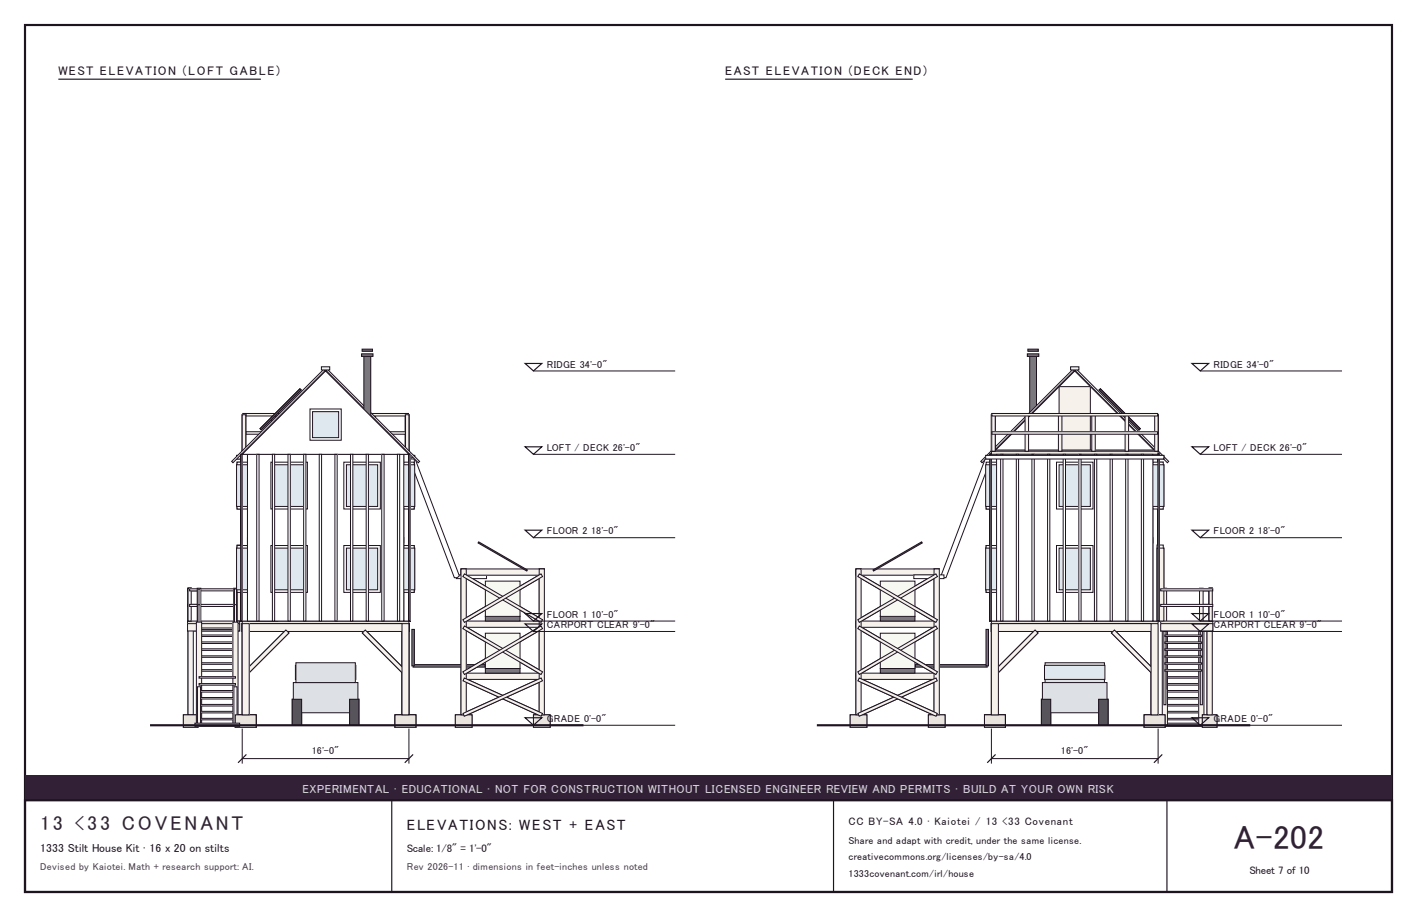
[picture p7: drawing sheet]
<svg xmlns="http://www.w3.org/2000/svg" width="432mm" height="279mm" viewBox="0 0 432 279" stroke-linecap="round" stroke-linejoin="round" font-family="sans-serif">
<defs><g id="words">
<text font-size="10.2" fill="#322036" x="376" y="258.6">A-202</text>
<text font-size="6.1" fill="#322036" x="12.2" y="253">13 &lt;33 COVENANT</text>
<text font-size="4.6" fill="#1d1420" x="123.9" y="253">ELEVATIONS: WEST + EAST</text>
<g font-size="3.8" fill="#1d1420">
<text x="17.8" y="22.9">WEST ELEVATION (LOFT GABLE)</text>
<text x="221" y="22.9">EAST ELEVATION (DECK END)</text>
</g>
<text font-size="3.6" fill="#e0ccf8" x="92.2" y="241.6">EXPERIMENTAL · EDUCATIONAL · NOT FOR CONSTRUCTION WITHOUT LICENSED ENGINEER REVIEW AND PERMITS · BUILD AT YOUR OWN RISK</text>
<text font-size="3.6" fill="#1d1420" x="12.2" y="259.6">1333 Stilt House Kit · 16 x 20 on stilts</text>
<g font-size="3.3" fill="#1d1420">
<text x="258.6" y="251.5">CC BY-SA 4.0 · Kaiotei / 13 &lt;33 Covenant</text>
<text x="123.9" y="259.6">Scale: 1/8&quot; = 1'-0&quot;</text>
<text x="380.8" y="266.2">Sheet 7 of 10</text>
</g>
<g font-size="3" fill="#1d1420">
<text x="166.6" y="112">RIDGE 34'-0&quot;</text>
<text x="369.8" y="112">RIDGE 34'-0&quot;</text>
<text x="166.6" y="137.4">LOFT / DECK 26'-0&quot;</text>
<text x="369.8" y="137.4">LOFT / DECK 26'-0&quot;</text>
<text x="166.6" y="162.8">FLOOR 2</text>
<text x="180.1" y="162.8">18'-0&quot;</text>
<text x="369.8" y="162.8">FLOOR 2</text>
<text x="383.3" y="162.8">18'-0&quot;</text>
<text x="166.6" y="191.4">CARPORT CLEAR 9'-0&quot;</text>
<text x="166.6" y="188.2">FLOOR 1</text>
<text x="180.1" y="188.2">10'-0&quot;</text>
<text x="369.8" y="191.4">CARPORT CLEAR 9'-0&quot;</text>
<text x="369.8" y="188.2">FLOOR 1</text>
<text x="383.3" y="188.2">10'-0&quot;</text>
<text x="166.6" y="220">GRADE 0'-0&quot;</text>
<text x="369.8" y="220">GRADE 0'-0&quot;</text>
<text x="95" y="229.6">16'-0&quot;</text>
<text x="323.3" y="229.6">16'-0&quot;</text>
<text x="258.6" y="257">Share and adapt with credit, under the same license.</text>
<text x="258.6" y="262.1">creativecommons.org/licenses/by-sa/4.0</text>
<text x="258.6" y="267.2">1333covenant.com/irl/house</text>
</g>
<g font-size="3" fill="#4a3a50">
<text x="12.2" y="265.2">Devised by Kaiotei. Math + research support: AI.</text>
<text x="123.9" y="265.2">Rev 2026-11 · dimensions in feet-inches unless noted</text>
</g>
</g></defs>
<path d="M7.6 7.6h416.6v264.2h-416.6z" fill="none" stroke="#1d1420" stroke-width=".66" stroke-linecap="butt"/>
<path d="M7.6 236.2h416.6v7.6h-416.6z" fill="#322036"/>
<path d="M7.6 243.8h416.6v28h-416.6z" fill="none" stroke="#1d1420" stroke-width=".66" stroke-linecap="butt"/>
<path d="M119.4 243.8v28M254 243.8v28M355.6 243.8v28" fill="none" stroke="#1d1420" stroke-width=".36"/>
<path d="M72.1 138.8h54.3v1.1h-54.3z" fill="#fff"/>
<path d="M72.1 138.8h54.3v1.1h-54.3z" fill="none" stroke="#1d1420" stroke-width=".3"/>
<path d="M121.1 138.4h.7v50.8h-.7z" fill="#fff"/>
<path d="M121.1 138.4h.7v50.8h-.7z" fill="none" stroke="#1d1420" stroke-width=".3"/>
<path d="M116.3 138.4h.7v50.8h-.7z" fill="#fff"/>
<path d="M116.3 138.4h.7v50.8h-.7z" fill="none" stroke="#1d1420" stroke-width=".3"/>
<path d="M111.6 138.4h.7v50.8h-.7z" fill="#fff"/>
<path d="M111.6 138.4h.7v50.8h-.7z" fill="none" stroke="#1d1420" stroke-width=".3"/>
<path d="M106.8 138.4h.7v50.8h-.7z" fill="#fff"/>
<path d="M106.8 138.4h.7v50.8h-.7z" fill="none" stroke="#1d1420" stroke-width=".3"/>
<path d="M102.1 138.4h.6v50.8h-.6z" fill="#fff"/>
<path d="M102.1 138.4h.6v50.8h-.6z" fill="none" stroke="#1d1420" stroke-width=".3"/>
<path d="M97.3 138.4h.7v50.8h-.7z" fill="#fff"/>
<path d="M97.3 138.4h.7v50.8h-.7z" fill="none" stroke="#1d1420" stroke-width=".3"/>
<path d="M92.5 138.4h.7v50.8h-.7z" fill="#fff"/>
<path d="M92.5 138.4h.7v50.8h-.7z" fill="none" stroke="#1d1420" stroke-width=".3"/>
<path d="M87.8 138.4h.7v50.8h-.7z" fill="#fff"/>
<path d="M87.8 138.4h.7v50.8h-.7z" fill="none" stroke="#1d1420" stroke-width=".3"/>
<path d="M83 138.4h.7v50.8h-.7z" fill="#fff"/>
<path d="M83 138.4h.7v50.8h-.7z" fill="none" stroke="#1d1420" stroke-width=".3"/>
<path d="M78.2 138.4h.7v50.8h-.7z" fill="#fff"/>
<path d="M78.2 138.4h.7v50.8h-.7z" fill="none" stroke="#1d1420" stroke-width=".3"/>
<path d="M93.7 166.2h11.1v14.3h-11.1z" fill="#fff"/>
<path d="M93.7 166.2h11.1v14.3h-11.1z" fill="none" stroke="#1d1420" stroke-width=".3"/>
<path d="M94.5 167h9.5v12.7h-9.5z" fill="#dfe8ee"/>
<path d="M94.5 167h9.5v12.7h-9.5z" fill="none" stroke="#1d1420" stroke-width=".3"/>
<path d="M93.7 140.8h11.1v14.3h-11.1z" fill="#fff"/>
<path d="M93.7 140.8h11.1v14.3h-11.1z" fill="none" stroke="#1d1420" stroke-width=".3"/>
<path d="M94.5 141.6h9.5v12.7h-9.5z" fill="#dfe8ee"/>
<path d="M94.5 141.6h9.5v12.7h-9.5z" fill="none" stroke="#1d1420" stroke-width=".3"/>
<path d="M123.4 126.4h1.1v11.1h-1.1z" fill="#f6f1ea"/>
<path d="M123.4 126.4h1.1v11.1h-1.1z" fill="none" stroke="#1d1420" stroke-width=".3"/>
<path d="M113.3 126.4h1.1v11.1h-1.1z" fill="#f6f1ea"/>
<path d="M113.3 126.4h1.1v11.1h-1.1z" fill="none" stroke="#1d1420" stroke-width=".3"/>
<path d="M103.1 126.4h1.1v11.1h-1.1z" fill="#f6f1ea"/>
<path d="M103.1 126.4h1.1v11.1h-1.1z" fill="none" stroke="#1d1420" stroke-width=".3"/>
<path d="M93 126.4h1.1v11.1h-1.1z" fill="#f6f1ea"/>
<path d="M93 126.4h1.1v11.1h-1.1z" fill="none" stroke="#1d1420" stroke-width=".3"/>
<path d="M82.8 126.4h1.1v11.1h-1.1z" fill="#f6f1ea"/>
<path d="M82.8 126.4h1.1v11.1h-1.1z" fill="none" stroke="#1d1420" stroke-width=".3"/>
<path d="M74 126h50.5v.7h-50.5z" fill="#f6f1ea"/>
<path d="M74 126h50.5v.7h-50.5z" fill="none" stroke="#1d1420" stroke-width=".3"/>
<path d="M74 131.5h50.5v.8h-50.5z" fill="#f6f1ea"/>
<path d="M74 131.5h50.5v.8h-50.5z" fill="none" stroke="#1d1420" stroke-width=".3"/>
<path d="M57.1 190h15.9v2.3h-15.9z" fill="#f6f1ea"/>
<path d="M57.1 190h15.9v2.3h-15.9z" fill="none" stroke="#1d1420" stroke-width=".3"/>
<path d="M57.3 179.2h1v10h-1z" fill="#f6f1ea"/>
<path d="M57.3 179.2h1v10h-1z" fill="none" stroke="#1d1420" stroke-width=".3"/>
<path d="M57.1 179.4h15.9v.6h-15.9z" fill="#f6f1ea"/>
<path d="M57.1 179.4h15.9v.6h-15.9z" fill="none" stroke="#1d1420" stroke-width=".3"/>
<path d="M57.1 184.1h15.9v.7h-15.9z" fill="#f6f1ea"/>
<path d="M57.1 184.1h15.9v.7h-15.9z" fill="none" stroke="#1d1420" stroke-width=".3"/>
<path d="M75.4 138.4h47.6v50.8h-47.6z" fill="#fff"/>
<path d="M75.4 138.4h47.6v50.8h-47.6z" fill="none" stroke="#1d1420" stroke-width=".3"/>
<path d="M57.3 190h1.6v27.8h-1.6z" fill="#f6f1ea"/>
<path d="M57.3 190h1.6v27.8h-1.6z" fill="none" stroke="#1d1420" stroke-width=".3"/>
<path d="M55.9 217.8h4.4v3.8h-4.4z" fill="#e8e5df"/>
<path d="M55.9 217.8h4.4v3.8h-4.4z" fill="none" stroke="#1d1420" stroke-width=".3"/>
<path d="M122.5 190h2.1v27.8h-2.1z" fill="#f6f1ea"/>
<path d="M122.5 190h2.1v27.8h-2.1z" fill="none" stroke="#1d1420" stroke-width=".3"/>
<path d="M73.8 190h2.1v27.8h-2.1z" fill="#f6f1ea"/>
<path d="M73.8 190h2.1v27.8h-2.1z" fill="none" stroke="#1d1420" stroke-width=".3"/>
<path d="M73.8 190h50.8v2.4h-50.8z" fill="#f6f1ea"/>
<path d="M73.8 190h50.8v2.4h-50.8z" fill="none" stroke="#1d1420" stroke-width=".3"/>
<path d="M111.3 191.9l12.7 12.7-.9 1-12.7-12.7z" fill="#f6f1ea"/>
<path d="M111.3 191.9l12.7 12.7-.9 1-12.7-12.7z" fill="none" stroke="#1d1420" stroke-width=".3"/>
<path d="M87.1 191.9l.9 1-12.7 12.7-.9-1z" fill="#f6f1ea"/>
<path d="M87.1 191.9l.9 1-12.7 12.7-.9-1z" fill="none" stroke="#1d1420" stroke-width=".3"/>
<path d="M120.4 217.8h6.3v3.8h-6.3z" fill="#e8e5df"/>
<path d="M120.4 217.8h6.3v3.8h-6.3z" fill="none" stroke="#1d1420" stroke-width=".3"/>
<path d="M71.7 217.8h6.4v3.8h-6.4z" fill="#e8e5df"/>
<path d="M71.7 217.8h6.4v3.8h-6.4z" fill="none" stroke="#1d1420" stroke-width=".3"/>
<path d="M124.6 138.4h.4v50.8h-.4z" fill="#fff"/>
<path d="M124.6 138.4h.4v50.8h-.4z" fill="none" stroke="#1d1420" stroke-width=".3"/>
<path d="M73.4 138.4h.4v50.8h-.4z" fill="#fff"/>
<path d="M73.4 138.4h.4v50.8h-.4z" fill="none" stroke="#1d1420" stroke-width=".3"/>
<path d="M162.6 217.8h5v3.8h-5z" fill="#e8e5df"/>
<path d="M162.6 217.8h5v3.8h-5z" fill="none" stroke="#1d1420" stroke-width=".3"/>
<path d="M164.3 173.4h1.6v44.4h-1.6z" fill="#f6f1ea"/>
<path d="M164.3 173.4h1.6v44.4h-1.6z" fill="none" stroke="#1d1420" stroke-width=".3"/>
<path d="M138.8 217.8h5v3.8h-5z" fill="#e8e5df"/>
<path d="M138.8 217.8h5v3.8h-5z" fill="none" stroke="#1d1420" stroke-width=".3"/>
<path d="M140.5 173.4h1.6v44.4h-1.6z" fill="#f6f1ea"/>
<path d="M140.5 173.4h1.6v44.4h-1.6z" fill="none" stroke="#1d1420" stroke-width=".3"/>
<path d="M141.5 206.6l23.8 10.8-.4 .8-23.8-10.8z" fill="#f6f1ea"/>
<path d="M141.5 206.6l23.8 10.8-.4 .8-23.8-10.8z" fill="none" stroke="#1d1420" stroke-width=".3"/>
<path d="M141.1 217.4l23.8-10.8 .4 .8-23.8 10.8z" fill="#f6f1ea"/>
<path d="M141.1 217.4l23.8-10.8 .4 .8-23.8 10.8z" fill="none" stroke="#1d1420" stroke-width=".3"/>
<path d="M141.5 190.7l23.8 14-.4 .8-23.9-14z" fill="#f6f1ea"/>
<path d="M141.5 190.7l23.8 14-.4 .8-23.9-14z" fill="none" stroke="#1d1420" stroke-width=".3"/>
<path d="M141 204.7l23.9-14 .4 .8-23.8 14z" fill="#f6f1ea"/>
<path d="M141 204.7l23.9-14 .4 .8-23.8 14z" fill="none" stroke="#1d1420" stroke-width=".3"/>
<path d="M141.5 174.9l23.8 13.9-.4 .8-23.9-13.9z" fill="#f6f1ea"/>
<path d="M141.5 174.9l23.8 13.9-.4 .8-23.9-13.9z" fill="none" stroke="#1d1420" stroke-width=".3"/>
<path d="M141 188.8l23.9-13.9 .4 .8-23.8 13.9z" fill="#f6f1ea"/>
<path d="M141 188.8l23.9-13.9 .4 .8-23.8 13.9z" fill="none" stroke="#1d1420" stroke-width=".3"/>
<path d="M122.9 191.9h1.3v13.7h-1.3z" fill="#f6f1ea"/>
<path d="M122.9 191.9h1.3v13.7h-1.3z" fill="none" stroke="#1d1420" stroke-width=".3"/>
<path d="M74.2 191.9h1.3v13.7h-1.3z" fill="#f6f1ea"/>
<path d="M74.2 191.9h1.3v13.7h-1.3z" fill="none" stroke="#1d1420" stroke-width=".3"/>
<path d="M57.3 179.2h1v10h-1z" fill="#f6f1ea"/>
<path d="M57.3 179.2h1v10h-1z" fill="none" stroke="#1d1420" stroke-width=".3"/>
<path d="M124.6 138.4h.4v50.8h-.4z" fill="#fff"/>
<path d="M124.6 138.4h.4v50.8h-.4z" fill="none" stroke="#1d1420" stroke-width=".3"/>
<path d="M73.4 138.4h.4v50.8h-.4z" fill="#fff"/>
<path d="M73.4 138.4h.4v50.8h-.4z" fill="none" stroke="#1d1420" stroke-width=".3"/>
<path d="M72.2 140.8h3.2v14.3h-3.2z" fill="#fff"/>
<path d="M72.2 140.8h3.2v14.3h-3.2z" fill="none" stroke="#1d1420" stroke-width=".3"/>
<path d="M72.1 141.6h3.5v12.7h-3.5z" fill="#dfe8ee"/>
<path d="M72.1 141.6h3.5v12.7h-3.5z" fill="none" stroke="#1d1420" stroke-width=".3"/>
<path d="M72.2 166.1h1.9v23.1h-1.9z" fill="#fff"/>
<path d="M72.2 166.1h1.9v23.1h-1.9z" fill="none" stroke="#1d1420" stroke-width=".3"/>
<path d="M72.1 167h2v22.2h-2z" fill="#f6f1ea"/>
<path d="M72.1 167h2v22.2h-2z" fill="none" stroke="#1d1420" stroke-width=".3"/>
<path d="M123.6 126.4h1v11.1h-1z" fill="#f6f1ea"/>
<path d="M123.6 126.4h1v11.1h-1z" fill="none" stroke="#1d1420" stroke-width=".3"/>
<path d="M73.8 126.4h1.1v11.1h-1.1z" fill="#f6f1ea"/>
<path d="M73.8 126.4h1.1v11.1h-1.1z" fill="none" stroke="#1d1420" stroke-width=".3"/>
<path d="M57.3 179.4h1v.6h-1z" fill="#f6f1ea"/>
<path d="M57.3 179.4h1v.6h-1z" fill="none" stroke="#1d1420" stroke-width=".3"/>
<path d="M57.3 184.1h1v.7h-1z" fill="#f6f1ea"/>
<path d="M57.3 184.1h1v.7h-1z" fill="none" stroke="#1d1420" stroke-width=".3"/>
<path d="M106.5 213.1h2.9v7.9h-2.9z" fill="#55555a"/>
<path d="M106.5 213.1h2.9v7.9h-2.9z" fill="none" stroke="#1d1420" stroke-width=".3"/>
<path d="M89.1 213.1h2.8v7.9h-2.8z" fill="#55555a"/>
<path d="M89.1 213.1h2.8v7.9h-2.8z" fill="none" stroke="#1d1420" stroke-width=".3"/>
<path d="M57.1 189.2h15.9v.8h-15.9z" fill="#efe6d8"/>
<path d="M57.1 189.2h15.9v.8h-15.9z" fill="none" stroke="#1d1420" stroke-width=".3"/>
<path d="M124.6 138.4h.4v50.8h-.4z" fill="#fff"/>
<path d="M124.6 138.4h.4v50.8h-.4z" fill="none" stroke="#1d1420" stroke-width=".3"/>
<path d="M73.4 138.4h.4v50.8h-.4z" fill="#fff"/>
<path d="M73.4 138.4h.4v50.8h-.4z" fill="none" stroke="#1d1420" stroke-width=".3"/>
<path d="M139.1 175.2h9.2v1.1h-9.2z" fill="#fff"/>
<path d="M139.1 175.2h9.2v1.1h-9.2z" fill="none" stroke="#1d1420" stroke-width=".3"/>
<path d="M124.8 138.8h1.6v1.1h-1.6z" fill="#fff"/>
<path d="M124.8 138.8h1.6v1.1h-1.6z" fill="none" stroke="#1d1420" stroke-width=".3"/>
<path d="M72.1 138.8h1.6v1.1h-1.6z" fill="#fff"/>
<path d="M72.1 138.8h1.6v1.1h-1.6z" fill="none" stroke="#1d1420" stroke-width=".3"/>
<path d="M57.3 179.2h1v10h-1z" fill="#f6f1ea"/>
<path d="M57.3 179.2h1v10h-1z" fill="none" stroke="#1d1420" stroke-width=".3"/>
<path d="M123.5 126h1v.7h-1z" fill="#f6f1ea"/>
<path d="M123.5 126h1v.7h-1z" fill="none" stroke="#1d1420" stroke-width=".3"/>
<path d="M74 126h.9v.7h-.9z" fill="#f6f1ea"/>
<path d="M74 126h.9v.7h-.9z" fill="none" stroke="#1d1420" stroke-width=".3"/>
<path d="M123.5 131.5h1v.8h-1z" fill="#f6f1ea"/>
<path d="M123.5 131.5h1v.8h-1z" fill="none" stroke="#1d1420" stroke-width=".3"/>
<path d="M74 131.5h.9v.8h-.9z" fill="#f6f1ea"/>
<path d="M73.8 137.1h50.8v.4h-50.8zM74 131.5h.9v.8h-.9z" fill="none" stroke="#1d1420" stroke-width=".3"/>
<path d="M73.8 137.3h50.8" fill="none" stroke="#eef0f2" stroke-width=".38"/>
<path d="M124.6 138.4h.4v50.8h-.4z" fill="#fff"/>
<path d="M124.6 138.4h.4v50.8h-.4z" fill="none" stroke="#1d1420" stroke-width=".3"/>
<path d="M73.4 138.4h.4v50.8h-.4z" fill="#fff"/>
<path d="M73.4 138.4h.4v50.8h-.4z" fill="none" stroke="#1d1420" stroke-width=".3"/>
<path d="M123 166.2h3.2v14.3h-3.2z" fill="#fff"/>
<path d="M123 166.2h3.2v14.3h-3.2z" fill="none" stroke="#1d1420" stroke-width=".3"/>
<path d="M122.9 167h3.5v12.7h-3.5z" fill="#dfe8ee"/>
<path d="M122.9 167h3.5v12.7h-3.5z" fill="none" stroke="#1d1420" stroke-width=".3"/>
<path d="M123 140.8h3.2v14.3h-3.2z" fill="#fff"/>
<path d="M123 140.8h3.2v14.3h-3.2z" fill="none" stroke="#1d1420" stroke-width=".3"/>
<path d="M122.9 141.6h3.5v12.7h-3.5z" fill="#dfe8ee"/>
<path d="M122.9 141.6h3.5v12.7h-3.5z" fill="none" stroke="#1d1420" stroke-width=".3"/>
<path d="M140.5 205.1h25.4v1.9h-25.4z" fill="#f6f1ea"/>
<path d="M140.5 205.1h25.4v1.9h-25.4z" fill="none" stroke="#1d1420" stroke-width=".3"/>
<path d="M140.5 189.2h25.4v1.9h-25.4z" fill="#f6f1ea"/>
<path d="M140.5 189.2h25.4v1.9h-25.4z" fill="none" stroke="#1d1420" stroke-width=".3"/>
<path d="M140.5 173.4h25.4v1.9h-25.4z" fill="#f6f1ea"/>
<path d="M140.5 173.4h25.4v1.9h-25.4z" fill="none" stroke="#1d1420" stroke-width=".3"/>
<path d="M164.6 206.6h1v11.6h-1z" fill="#f6f1ea"/>
<path d="M164.6 206.6h1v11.6h-1z" fill="none" stroke="#1d1420" stroke-width=".3"/>
<path d="M164.6 206.6h1v11.6h-1z" fill="#f6f1ea"/>
<path d="M164.6 206.6h1v11.6h-1z" fill="none" stroke="#1d1420" stroke-width=".3"/>
<path d="M140.8 206.6h1v11.6h-1z" fill="#f6f1ea"/>
<path d="M140.8 206.6h1v11.6h-1z" fill="none" stroke="#1d1420" stroke-width=".3"/>
<path d="M140.8 206.6h1v11.6h-1z" fill="#f6f1ea"/>
<path d="M140.8 206.6h1v11.6h-1z" fill="none" stroke="#1d1420" stroke-width=".3"/>
<path d="M164.6 190.7h1v14.8h-1z" fill="#f6f1ea"/>
<path d="M164.6 190.7h1v14.8h-1z" fill="none" stroke="#1d1420" stroke-width=".3"/>
<path d="M164.6 190.7h1v14.8h-1z" fill="#f6f1ea"/>
<path d="M164.6 190.7h1v14.8h-1z" fill="none" stroke="#1d1420" stroke-width=".3"/>
<path d="M140.8 190.7h1v14.8h-1z" fill="#f6f1ea"/>
<path d="M140.8 190.7h1v14.8h-1z" fill="none" stroke="#1d1420" stroke-width=".3"/>
<path d="M140.8 190.7h1v14.8h-1z" fill="#f6f1ea"/>
<path d="M140.8 190.7h1v14.8h-1z" fill="none" stroke="#1d1420" stroke-width=".3"/>
<path d="M164.6 174.9h1v14.7h-1z" fill="#f6f1ea"/>
<path d="M164.6 174.9h1v14.7h-1z" fill="none" stroke="#1d1420" stroke-width=".3"/>
<path d="M164.6 174.9h1v14.7h-1z" fill="#f6f1ea"/>
<path d="M164.6 174.9h1v14.7h-1z" fill="none" stroke="#1d1420" stroke-width=".3"/>
<path d="M140.8 174.9h1v14.7h-1z" fill="#f6f1ea"/>
<path d="M140.8 174.9h1v14.7h-1z" fill="none" stroke="#1d1420" stroke-width=".3"/>
<path d="M140.8 174.9h1v14.7h-1z" fill="#f6f1ea"/>
<path d="M140.8 174.9h1v14.7h-1z" fill="none" stroke="#1d1420" stroke-width=".3"/>
<path d="M147.9 203.7h10.6v1.4h-10.6z" fill="#77777c"/>
<path d="M147.9 203.7h10.6v1.4h-10.6z" fill="none" stroke="#1d1420" stroke-width=".3"/>
<path d="M147.9 192.9h10.6v10.8h-10.6z" fill="#f8f8f3"/>
<path d="M147.9 192.9h10.6v10.8h-10.6z" fill="none" stroke="#1d1420" stroke-width=".3"/>
<path d="M147.9 187.8h10.6v1.4h-10.6z" fill="#77777c"/>
<path d="M147.9 187.8h10.6v1.4h-10.6z" fill="none" stroke="#1d1420" stroke-width=".3"/>
<path d="M147.9 177.1h10.6v10.7h-10.6z" fill="#f8f8f3"/>
<path d="M147.9 177.1h10.6v10.7h-10.6z" fill="none" stroke="#1d1420" stroke-width=".3"/>
<path d="M145.9 165.1l14.8 8.6-.2 .3-14.8-8.6z" fill="#5a6682"/>
<path d="M145.9 165.1l14.8 8.6-.2 .3-14.8-8.6z" fill="none" stroke="#1d1420" stroke-width=".3"/>
<path d="M124.8 140l.7-.6h.8l13.7 36.1-.7 .5h-.8z" fill="#fff"/>
<path d="M124.8 140l.7-.6h.8l13.7 36.1-.7 .5h-.8z" fill="none" stroke="#1d1420" stroke-width=".3"/>
<path d="M123.6 126.4h1v11.1h-1z" fill="#f6f1ea"/>
<path d="M123.6 126.4h1v11.1h-1z" fill="none" stroke="#1d1420" stroke-width=".3"/>
<path d="M73.8 126.4h1.1v11.1h-1.1z" fill="#f6f1ea"/>
<path d="M73.8 126.4h1.1v11.1h-1.1z" fill="none" stroke="#1d1420" stroke-width=".3"/>
<path d="M124.6 138.4h.4v50.8h-.4z" fill="#fff"/>
<path d="M124.6 138.4h.4v50.8h-.4z" fill="none" stroke="#1d1420" stroke-width=".3"/>
<path d="M73.4 138.4h.4v50.8h-.4z" fill="#fff"/>
<path d="M73.4 138.4h.4v50.8h-.4z" fill="none" stroke="#1d1420" stroke-width=".3"/>
<path d="M57.3 190h1.6v27.8h-1.6z" fill="#f6f1ea"/>
<path d="M57.3 190h1.6v27.8h-1.6z" fill="none" stroke="#1d1420" stroke-width=".3"/>
<path d="M55.9 217.8h4.4v3.8h-4.4z" fill="#e8e5df"/>
<path d="M55.9 217.8h4.4v3.8h-4.4z" fill="none" stroke="#1d1420" stroke-width=".3"/>
<path d="M125.9 202.5h21.9v.8h-21.9z" fill="#77777c"/>
<path d="M125.9 202.5h21.9v.8h-21.9z" fill="none" stroke="#1d1420" stroke-width=".3"/>
<path d="M125.5 191.8h.8v11.1h-.8z" fill="#77777c"/>
<path d="M125.5 191.8h.8v11.1h-.8z" fill="none" stroke="#1d1420" stroke-width=".3"/>
<path d="M57.1 190h15.9v2.3h-15.9z" fill="#f6f1ea"/>
<path d="M57.1 190h15.9v2.3h-15.9z" fill="none" stroke="#1d1420" stroke-width=".3"/>
<path d="M57.3 179.2h1v10h-1z" fill="#f6f1ea"/>
<path d="M57.3 179.2h1v10h-1z" fill="none" stroke="#1d1420" stroke-width=".3"/>
<path d="M57.8 179.4h2.9v.6h-2.9z" fill="#f6f1ea"/>
<path d="M57.8 179.4h2.9v.6h-2.9z" fill="none" stroke="#1d1420" stroke-width=".3"/>
<path d="M57.8 184.1h2.9v.7h-2.9z" fill="#f6f1ea"/>
<path d="M57.8 184.1h2.9v.7h-2.9z" fill="none" stroke="#1d1420" stroke-width=".3"/>
<path d="M71.2 179.2h1.1v13.2h-1.1z" fill="#f6f1ea"/>
<path d="M71.2 179.2h1.1v13.2h-1.1z" fill="none" stroke="#1d1420" stroke-width=".3"/>
<path d="M60.1 179.2h1.1v13.2h-1.1z" fill="#f6f1ea"/>
<path d="M60.1 179.2h1.1v13.2h-1.1z" fill="none" stroke="#1d1420" stroke-width=".3"/>
<path d="M60.7 191.3h11.1v.5h-11.1z" fill="#f6f1ea"/>
<path d="M60.7 191.3h11.1v.5h-11.1z" fill="none" stroke="#1d1420" stroke-width=".3"/>
<path d="M122.9 191.9h1.3v13.7h-1.3z" fill="#f6f1ea"/>
<path d="M122.9 191.9h1.3v13.7h-1.3z" fill="none" stroke="#1d1420" stroke-width=".3"/>
<path d="M74.2 191.9h1.3v13.7h-1.3z" fill="#f6f1ea"/>
<path d="M74.2 191.9h1.3v13.7h-1.3z" fill="none" stroke="#1d1420" stroke-width=".3"/>
<path d="M124.6 138.4h.4v50.8h-.4z" fill="#fff"/>
<path d="M124.6 138.4h.4v50.8h-.4z" fill="none" stroke="#1d1420" stroke-width=".3"/>
<path d="M73.4 138.4h.4v50.8h-.4z" fill="#fff"/>
<path d="M73.4 138.4h.4v50.8h-.4z" fill="none" stroke="#1d1420" stroke-width=".3"/>
<path d="M89.4 208h19.7v9.2h-19.7z" fill="#dde1e6"/>
<path d="M89.4 208h19.7v9.2h-19.7z" fill="none" stroke="#1d1420" stroke-width=".3"/>
<path d="M60.7 193.5h11.1v.4h-11.1z" fill="#f6f1ea"/>
<path d="M60.7 193.5h11.1v.4h-11.1z" fill="none" stroke="#1d1420" stroke-width=".3"/>
<path d="M124.9 139.9h1.4v11.6h-1.4z" fill="#fff"/>
<path d="M124.9 139.9h1.4v11.6h-1.4z" fill="none" stroke="#1d1420" stroke-width=".3"/>
<path d="M123.6 126.4h1v11.1h-1z" fill="#f6f1ea"/>
<path d="M123.6 126.4h1v11.1h-1z" fill="none" stroke="#1d1420" stroke-width=".3"/>
<path d="M73.8 126.4h1.1v11.1h-1.1z" fill="#f6f1ea"/>
<path d="M73.8 126.4h1.1v11.1h-1.1z" fill="none" stroke="#1d1420" stroke-width=".3"/>
<path d="M60.7 195.6h11.1v.5h-11.1z" fill="#f6f1ea"/>
<path d="M60.7 195.6h11.1v.5h-11.1z" fill="none" stroke="#1d1420" stroke-width=".3"/>
<path d="M162.6 217.8h5v3.8h-5z" fill="#e8e5df"/>
<path d="M162.6 217.8h5v3.8h-5z" fill="none" stroke="#1d1420" stroke-width=".3"/>
<path d="M164.3 173.4h1.6v44.4h-1.6z" fill="#f6f1ea"/>
<path d="M164.3 173.4h1.6v44.4h-1.6z" fill="none" stroke="#1d1420" stroke-width=".3"/>
<path d="M138.8 217.8h5v3.8h-5z" fill="#e8e5df"/>
<path d="M138.8 217.8h5v3.8h-5z" fill="none" stroke="#1d1420" stroke-width=".3"/>
<path d="M140.5 173.4h1.6v44.4h-1.6z" fill="#f6f1ea"/>
<path d="M140.5 173.4h1.6v44.4h-1.6z" fill="none" stroke="#1d1420" stroke-width=".3"/>
<path d="M141.5 206.6l23.8 10.8-.4 .8-23.8-10.8z" fill="#f6f1ea"/>
<path d="M141.5 206.6l23.8 10.8-.4 .8-23.8-10.8z" fill="none" stroke="#1d1420" stroke-width=".3"/>
<path d="M141.1 217.4l23.8-10.8 .4 .8-23.8 10.8z" fill="#f6f1ea"/>
<path d="M141.1 217.4l23.8-10.8 .4 .8-23.8 10.8z" fill="none" stroke="#1d1420" stroke-width=".3"/>
<path d="M141.5 190.7l23.8 14-.4 .8-23.9-14z" fill="#f6f1ea"/>
<path d="M141.5 190.7l23.8 14-.4 .8-23.9-14z" fill="none" stroke="#1d1420" stroke-width=".3"/>
<path d="M141 204.7l23.9-14 .4 .8-23.8 14z" fill="#f6f1ea"/>
<path d="M141 204.7l23.9-14 .4 .8-23.8 14z" fill="none" stroke="#1d1420" stroke-width=".3"/>
<path d="M141.5 174.9l23.8 13.9-.4 .8-23.9-13.9z" fill="#f6f1ea"/>
<path d="M141.5 174.9l23.8 13.9-.4 .8-23.9-13.9z" fill="none" stroke="#1d1420" stroke-width=".3"/>
<path d="M141 188.8l23.9-13.9 .4 .8-23.8 13.9z" fill="#f6f1ea"/>
<path d="M141 188.8l23.9-13.9 .4 .8-23.8 13.9z" fill="none" stroke="#1d1420" stroke-width=".3"/>
<path d="M120.4 217.8h6.3v3.8h-6.3z" fill="#e8e5df"/>
<path d="M120.4 217.8h6.3v3.8h-6.3z" fill="none" stroke="#1d1420" stroke-width=".3"/>
<path d="M122.5 190h2.1v27.8h-2.1z" fill="#f6f1ea"/>
<path d="M122.5 190h2.1v27.8h-2.1z" fill="none" stroke="#1d1420" stroke-width=".3"/>
<path d="M71.7 217.8h6.4v3.8h-6.4z" fill="#e8e5df"/>
<path d="M71.7 217.8h6.4v3.8h-6.4z" fill="none" stroke="#1d1420" stroke-width=".3"/>
<path d="M73.8 190h2.1v27.8h-2.1z" fill="#f6f1ea"/>
<path d="M73.8 190h2.1v27.8h-2.1z" fill="none" stroke="#1d1420" stroke-width=".3"/>
<path d="M122.5 190h2.1v2.4h-2.1z" fill="#f6f1ea"/>
<path d="M122.5 190h2.1v2.4h-2.1z" fill="none" stroke="#1d1420" stroke-width=".3"/>
<path d="M73.8 190h2.2v2.4h-2.2z" fill="#f6f1ea"/>
<path d="M73.8 190h2.2v2.4h-2.2z" fill="none" stroke="#1d1420" stroke-width=".3"/>
<path d="M73.8 190h50.8v2.4h-50.8z" fill="#f6f1ea"/>
<path d="M73.8 190h50.8v2.4h-50.8z" fill="none" stroke="#1d1420" stroke-width=".3"/>
<path d="M73.8 189.2h50.8v.8h-50.8z" fill="#efe6d8"/>
<path d="M73.8 189.2h50.8v.8h-50.8z" fill="none" stroke="#1d1420" stroke-width=".3"/>
<path d="M123 138.4h1.6v50.8h-1.6z" fill="#fff"/>
<path d="M123 138.4h1.6v50.8h-1.6z" fill="none" stroke="#1d1420" stroke-width=".3"/>
<path d="M73.8 138.4h1.6v50.8h-1.6z" fill="#fff"/>
<path d="M73.8 138.4h1.6v50.8h-1.6z" fill="none" stroke="#1d1420" stroke-width=".3"/>
<path d="M124.6 138.4h.4v50.8h-.4z" fill="#fff"/>
<path d="M124.6 138.4h.4v50.8h-.4z" fill="none" stroke="#1d1420" stroke-width=".3"/>
<path d="M73.4 138.4h.4v50.8h-.4z" fill="#fff"/>
<path d="M73.4 138.4h.4v50.8h-.4z" fill="none" stroke="#1d1420" stroke-width=".3"/>
<path d="M75.4 163.8h47.6v1.6h-47.6z" fill="#efe6d8"/>
<path d="M75.4 163.8h47.6v1.6h-47.6z" fill="none" stroke="#1d1420" stroke-width=".3"/>
<path d="M73.8 137.5h50.8v.9h-50.8z" fill="#efe6d8"/>
<path d="M73.8 137.5h50.8v.9h-50.8z" fill="none" stroke="#1d1420" stroke-width=".3"/>
<path d="M99.2 113l25.4 25.4h-50.8z" fill="#fff"/>
<path d="M99.2 113l25.4 25.4h-50.8z" fill="none" stroke="#1d1420" stroke-width=".3"/>
<path d="M94.5 117.8h9.5v19.7h-9.5z" fill="#f6f1ea"/>
<path d="M94.5 117.8h9.5v19.7h-9.5z" fill="none" stroke="#1d1420" stroke-width=".3"/>
<path d="M90 202.7h18.4v4.3h-18.4z" fill="#dfe8ee"/>
<path d="M90 202.7h18.4v4.3h-18.4z" fill="none" stroke="#1d1420" stroke-width=".3"/>
<path d="M90.2 201.9h18.1v6.1h-18.1z" fill="#dde1e6"/>
<path d="M90.2 201.9h18.1v6.1h-18.1z" fill="none" stroke="#1d1420" stroke-width=".3"/>
<path d="M60.7 197.7h11.1v.5h-11.1z" fill="#f6f1ea"/>
<path d="M60.7 197.7h11.1v.5h-11.1z" fill="none" stroke="#1d1420" stroke-width=".3"/>
<path d="M120.5 138.4h.6v25.4h-.6z" fill="#f6f1ea"/>
<path d="M120.5 138.4h.6v25.4h-.6z" fill="none" stroke="#1d1420" stroke-width=".3"/>
<path d="M115.4 138.4h.7v25.4h-.7z" fill="#f6f1ea"/>
<path d="M115.4 138.4h.7v25.4h-.7z" fill="none" stroke="#1d1420" stroke-width=".3"/>
<path d="M60.7 199.8h11.1v.5h-11.1z" fill="#f6f1ea"/>
<path d="M60.7 199.8h11.1v.5h-11.1z" fill="none" stroke="#1d1420" stroke-width=".3"/>
<path d="M75.7 187.1h8.9v2.1h-8.9z" fill="#f6f1ea"/>
<path d="M75.7 187.1h8.9v2.1h-8.9z" fill="none" stroke="#1d1420" stroke-width=".3"/>
<path d="M124.6 138.4h.4v50.8h-.4z" fill="#fff"/>
<path d="M124.6 138.4h.4v50.8h-.4z" fill="none" stroke="#1d1420" stroke-width=".3"/>
<path d="M73.4 138.4h.4v50.8h-.4z" fill="#fff"/>
<path d="M73.4 138.4h.4v50.8h-.4z" fill="none" stroke="#1d1420" stroke-width=".3"/>
<path d="M91.4 118.5l.3 .3-12.1 12.2-.3-.4z" fill="#5a6682"/>
<path d="M91.4 118.5l.3 .3-12.1 12.2-.3-.4z" fill="none" stroke="#1d1420" stroke-width=".3"/>
<path d="M75.7 185h8.9v2.1h-8.9z" fill="#f6f1ea"/>
<path d="M75.7 185h8.9v2.1h-8.9z" fill="none" stroke="#1d1420" stroke-width=".3"/>
<path d="M122.9 191.9h1.3v13.7h-1.3z" fill="#f6f1ea"/>
<path d="M122.9 191.9h1.3v13.7h-1.3z" fill="none" stroke="#1d1420" stroke-width=".3"/>
<path d="M74.2 191.9h1.3v13.7h-1.3z" fill="#f6f1ea"/>
<path d="M74.2 191.9h1.3v13.7h-1.3z" fill="none" stroke="#1d1420" stroke-width=".3"/>
<path d="M60.7 201.9h11.1v.5h-11.1z" fill="#f6f1ea"/>
<path d="M60.7 201.9h11.1v.5h-11.1z" fill="none" stroke="#1d1420" stroke-width=".3"/>
<path d="M75.7 182.9h8.9v2.1h-8.9z" fill="#f6f1ea"/>
<path d="M75.7 182.9h8.9v2.1h-8.9z" fill="none" stroke="#1d1420" stroke-width=".3"/>
<path d="M60.7 204h11.1v.5h-11.1z" fill="#f6f1ea"/>
<path d="M60.7 204h11.1v.5h-11.1z" fill="none" stroke="#1d1420" stroke-width=".3"/>
<path d="M124.6 138.4h.4v50.8h-.4z" fill="#fff"/>
<path d="M124.6 138.4h.4v50.8h-.4z" fill="none" stroke="#1d1420" stroke-width=".3"/>
<path d="M73.4 138.4h.4v50.8h-.4z" fill="#fff"/>
<path d="M73.4 138.4h.4v50.8h-.4z" fill="none" stroke="#1d1420" stroke-width=".3"/>
<path d="M71.5 179.5h.6v30.5h-.6z" fill="#f6f1ea"/>
<path d="M71.5 179.5h.6v30.5h-.6z" fill="none" stroke="#1d1420" stroke-width=".3"/>
<path d="M71.5 184.2h.6v30.5h-.6z" fill="#f6f1ea"/>
<path d="M71.5 184.2h.6v30.5h-.6z" fill="none" stroke="#1d1420" stroke-width=".3"/>
<path d="M60.3 179.5h.7v30.5h-.7z" fill="#f6f1ea"/>
<path d="M60.3 179.5h.7v30.5h-.7z" fill="none" stroke="#1d1420" stroke-width=".3"/>
<path d="M60.3 184.2h.7v30.5h-.7z" fill="#f6f1ea"/>
<path d="M60.3 184.2h.7v30.5h-.7z" fill="none" stroke="#1d1420" stroke-width=".3"/>
<path d="M75.7 180.8h8.9v2.1h-8.9z" fill="#f6f1ea"/>
<path d="M75.7 180.8h8.9v2.1h-8.9z" fill="none" stroke="#1d1420" stroke-width=".3"/>
<path d="M106.5 213.1h2.9v7.9h-2.9z" fill="#55555a"/>
<path d="M106.5 213.1h2.9v7.9h-2.9z" fill="none" stroke="#1d1420" stroke-width=".3"/>
<path d="M89.1 213.1h2.8v7.9h-2.8z" fill="#55555a"/>
<path d="M89.1 213.1h2.8v7.9h-2.8z" fill="none" stroke="#1d1420" stroke-width=".3"/>
<path d="M71 189.6h1.5v31.4h-1.5z" fill="#f6f1ea"/>
<path d="M71 189.6h1.5v31.4h-1.5z" fill="none" stroke="#1d1420" stroke-width=".3"/>
<path d="M59.8 189.6h1.6v31.4h-1.6z" fill="#f6f1ea"/>
<path d="M59.8 189.6h1.6v31.4h-1.6z" fill="none" stroke="#1d1420" stroke-width=".3"/>
<path d="M60.7 206.2h11.1v.4h-11.1z" fill="#f6f1ea"/>
<path d="M60.7 206.2h11.1v.4h-11.1z" fill="none" stroke="#1d1420" stroke-width=".3"/>
<path d="M75.7 178.6h8.9v2.2h-8.9z" fill="#f6f1ea"/>
<path d="M75.7 178.6h8.9v2.2h-8.9z" fill="none" stroke="#1d1420" stroke-width=".3"/>
<path d="M124.6 138.4h.4v50.8h-.4z" fill="#fff"/>
<path d="M124.6 138.4h.4v50.8h-.4z" fill="none" stroke="#1d1420" stroke-width=".3"/>
<path d="M73.4 138.4h.4v50.8h-.4z" fill="#fff"/>
<path d="M73.4 138.4h.4v50.8h-.4z" fill="none" stroke="#1d1420" stroke-width=".3"/>
<path d="M60.7 208.3h11.1v.5h-11.1z" fill="#f6f1ea"/>
<path d="M60.7 208.3h11.1v.5h-11.1z" fill="none" stroke="#1d1420" stroke-width=".3"/>
<path d="M75.7 176.5h8.9v2.1h-8.9z" fill="#f6f1ea"/>
<path d="M75.7 176.5h8.9v2.1h-8.9z" fill="none" stroke="#1d1420" stroke-width=".3"/>
<path d="M123 166.2h3.2v14.3h-3.2z" fill="#fff"/>
<path d="M123 166.2h3.2v14.3h-3.2z" fill="none" stroke="#1d1420" stroke-width=".3"/>
<path d="M122.9 167h3.5v12.7h-3.5z" fill="#dfe8ee"/>
<path d="M122.9 167h3.5v12.7h-3.5z" fill="none" stroke="#1d1420" stroke-width=".3"/>
<path d="M72.2 166.2h3.2v14.3h-3.2z" fill="#fff"/>
<path d="M72.2 166.2h3.2v14.3h-3.2z" fill="none" stroke="#1d1420" stroke-width=".3"/>
<path d="M72.1 167h3.5v12.7h-3.5z" fill="#dfe8ee"/>
<path d="M72.1 167h3.5v12.7h-3.5z" fill="none" stroke="#1d1420" stroke-width=".3"/>
<path d="M123 140.8h3.2v14.3h-3.2z" fill="#fff"/>
<path d="M123 140.8h3.2v14.3h-3.2z" fill="none" stroke="#1d1420" stroke-width=".3"/>
<path d="M122.9 141.6h3.5v12.7h-3.5z" fill="#dfe8ee"/>
<path d="M122.9 141.6h3.5v12.7h-3.5z" fill="none" stroke="#1d1420" stroke-width=".3"/>
<path d="M72.2 140.8h3.2v14.3h-3.2z" fill="#fff"/>
<path d="M72.2 140.8h3.2v14.3h-3.2z" fill="none" stroke="#1d1420" stroke-width=".3"/>
<path d="M72.1 141.6h3.5v12.7h-3.5z" fill="#dfe8ee"/>
<path d="M72.1 141.6h3.5v12.7h-3.5z" fill="none" stroke="#1d1420" stroke-width=".3"/>
<path d="M91.4 118.5l.3 .3-12.1 12.2-.3-.4z" fill="#5a6682"/>
<path d="M91.4 118.5l.3 .3-12.1 12.2-.3-.4z" fill="none" stroke="#1d1420" stroke-width=".3"/>
<path d="M75.7 174.4h8.9v2.1h-8.9z" fill="#f6f1ea"/>
<path d="M75.7 174.4h8.9v2.1h-8.9z" fill="none" stroke="#1d1420" stroke-width=".3"/>
<path d="M99.7 112.5l28.2 28.1-.4 .4-28.1-28.1z" fill="#eef0f2"/>
<path d="M99.7 112.5l28.2 28.1-.4 .4-28.1-28.1z" fill="none" stroke="#1d1420" stroke-width=".3"/>
<path d="M70.6 140.6l28.1-28.1 .4 .4-28.1 28.1z" fill="#eef0f2"/>
<path d="M70.6 140.6l28.1-28.1 .4 .4-28.1 28.1z" fill="none" stroke="#1d1420" stroke-width=".3"/>
<path d="M97.9 111.8h2.6v.9h-2.6z" fill="#eef0f2"/>
<path d="M97.9 111.8h2.6v.9h-2.6z" fill="none" stroke="#1d1420" stroke-width=".3"/>
<path d="M60.7 210.4h11.1v.5h-11.1z" fill="#f6f1ea"/>
<path d="M60.7 210.4h11.1v.5h-11.1z" fill="none" stroke="#1d1420" stroke-width=".3"/>
<path d="M124.6 138.4h.4v50.8h-.4z" fill="#fff"/>
<path d="M124.6 138.4h.4v50.8h-.4z" fill="none" stroke="#1d1420" stroke-width=".3"/>
<path d="M73.4 138.4h.4v50.8h-.4z" fill="#fff"/>
<path d="M73.4 138.4h.4v50.8h-.4z" fill="none" stroke="#1d1420" stroke-width=".3"/>
<path d="M110.9 108.3h2.1v71.7h-2.1z" fill="#77777c"/>
<path d="M110.9 108.3h2.1v71.7h-2.1z" fill="none" stroke="#1d1420" stroke-width=".3"/>
<path d="M110.2 107.8h3.5v.8h-3.5z" fill="#77777c"/>
<path d="M110.2 107.8h3.5v.8h-3.5z" fill="none" stroke="#1d1420" stroke-width=".3"/>
<path d="M110.3 106.4h3.2v.6h-3.2z" fill="#77777c"/>
<path d="M110.3 106.4h3.2v.6h-3.2z" fill="none" stroke="#1d1420" stroke-width=".3"/>
<path d="M108.4 180h7v6.4h-7z" fill="#77777c"/>
<path d="M108.4 180h7v6.4h-7z" fill="none" stroke="#1d1420" stroke-width=".3"/>
<path d="M75.7 172.3h8.9v2.1h-8.9z" fill="#f6f1ea"/>
<path d="M75.7 172.3h8.9v2.1h-8.9z" fill="none" stroke="#1d1420" stroke-width=".3"/>
<path d="M60.7 212.5h11.1v.5h-11.1z" fill="#f6f1ea"/>
<path d="M60.7 212.5h11.1v.5h-11.1z" fill="none" stroke="#1d1420" stroke-width=".3"/>
<path d="M75.7 170.2h8.9v2.1h-8.9z" fill="#f6f1ea"/>
<path d="M75.7 170.2h8.9v2.1h-8.9z" fill="none" stroke="#1d1420" stroke-width=".3"/>
<path d="M60.7 214.6h11.1v.5h-11.1z" fill="#f6f1ea"/>
<path d="M60.7 214.6h11.1v.5h-11.1z" fill="none" stroke="#1d1420" stroke-width=".3"/>
<path d="M75.7 168.1h8.9v2.1h-8.9z" fill="#f6f1ea"/>
<path d="M75.7 168.1h8.9v2.1h-8.9z" fill="none" stroke="#1d1420" stroke-width=".3"/>
<path d="M124.6 138.4h.4v50.8h-.4z" fill="#fff"/>
<path d="M124.6 138.4h.4v50.8h-.4z" fill="none" stroke="#1d1420" stroke-width=".3"/>
<path d="M73.4 138.4h.4v50.8h-.4z" fill="#fff"/>
<path d="M73.4 138.4h.4v50.8h-.4z" fill="none" stroke="#1d1420" stroke-width=".3"/>
<path d="M122.9 191.9h1.3v13.7h-1.3z" fill="#f6f1ea"/>
<path d="M122.9 191.9h1.3v13.7h-1.3z" fill="none" stroke="#1d1420" stroke-width=".3"/>
<path d="M74.2 191.9h1.3v13.7h-1.3z" fill="#f6f1ea"/>
<path d="M74.2 191.9h1.3v13.7h-1.3z" fill="none" stroke="#1d1420" stroke-width=".3"/>
<path d="M60.7 216.7h11.1v.5h-11.1z" fill="#f6f1ea"/>
<path d="M60.7 216.7h11.1v.5h-11.1z" fill="none" stroke="#1d1420" stroke-width=".3"/>
<path d="M75.7 165.9h8.9v2.2h-8.9z" fill="#f6f1ea"/>
<path d="M75.7 165.9h8.9v2.2h-8.9z" fill="none" stroke="#1d1420" stroke-width=".3"/>
<path d="M91.4 118.5l.3 .3-12.1 12.2-.3-.4z" fill="#5a6682"/>
<path d="M91.4 118.5l.3 .3-12.1 12.2-.3-.4z" fill="none" stroke="#1d1420" stroke-width=".3"/>
<path d="M75.7 163.8h8.9v2.1h-8.9z" fill="#f6f1ea"/>
<path d="M75.7 163.8h8.9v2.1h-8.9z" fill="none" stroke="#1d1420" stroke-width=".3"/>
<path d="M60.7 218.9h11.1v.4h-11.1z" fill="#f6f1ea"/>
<path d="M60.7 218.9h11.1v.4h-11.1z" fill="none" stroke="#1d1420" stroke-width=".3"/>
<path d="M124.6 138.4h.4v50.8h-.4z" fill="#fff"/>
<path d="M124.6 138.4h.4v50.8h-.4z" fill="none" stroke="#1d1420" stroke-width=".3"/>
<path d="M73.4 138.4h.4v50.8h-.4z" fill="#fff"/>
<path d="M73.4 138.4h.4v50.8h-.4z" fill="none" stroke="#1d1420" stroke-width=".3"/>
<path d="M71.3 209.2h.9v11.8h-.9z" fill="#f6f1ea"/>
<path d="M71.3 209.2h.9v11.8h-.9z" fill="none" stroke="#1d1420" stroke-width=".3"/>
<path d="M60.2 209.2h.9v11.8h-.9z" fill="#f6f1ea"/>
<path d="M60.2 209.2h.9v11.8h-.9z" fill="none" stroke="#1d1420" stroke-width=".3"/>
<path d="M120.4 217.8h6.3v3.8h-6.3z" fill="#e8e5df"/>
<path d="M120.4 217.8h6.3v3.8h-6.3z" fill="none" stroke="#1d1420" stroke-width=".3"/>
<path d="M71.7 217.8h6.4v3.8h-6.4z" fill="#e8e5df"/>
<path d="M71.7 217.8h6.4v3.8h-6.4z" fill="none" stroke="#1d1420" stroke-width=".3"/>
<path d="M73.8 190h50.8v2.4h-50.8z" fill="#f6f1ea"/>
<path d="M73.8 190h50.8v2.4h-50.8z" fill="none" stroke="#1d1420" stroke-width=".3"/>
<path d="M111.3 191.9l12.7 12.7-.9 1-12.7-12.7z" fill="#f6f1ea"/>
<path d="M111.3 191.9l12.7 12.7-.9 1-12.7-12.7z" fill="none" stroke="#1d1420" stroke-width=".3"/>
<path d="M87.1 191.9l.9 1-12.7 12.7-.9-1z" fill="#f6f1ea"/>
<path d="M87.1 191.9l.9 1-12.7 12.7-.9-1z" fill="none" stroke="#1d1420" stroke-width=".3"/>
<path d="M122.5 190h2.1v27.8h-2.1z" fill="#f6f1ea"/>
<path d="M122.5 190h2.1v27.8h-2.1z" fill="none" stroke="#1d1420" stroke-width=".3"/>
<path d="M73.8 190h2.1v27.8h-2.1z" fill="#f6f1ea"/>
<path d="M73.8 190h2.1v27.8h-2.1z" fill="none" stroke="#1d1420" stroke-width=".3"/>
<path d="M75.4 138.4h47.6v50.8h-47.6z" fill="#fff"/>
<path d="M75.4 138.4h47.6v50.8h-47.6z" fill="none" stroke="#1d1420" stroke-width=".3"/>
<path d="M99.2 113l25.4 25.4h-50.8z" fill="#fff"/>
<path d="M99.2 113l25.4 25.4h-50.8z" fill="none" stroke="#1d1420" stroke-width=".3"/>
<path d="M104.8 166.2h11.1v14.3h-11.1z" fill="#fff"/>
<path d="M104.8 166.2h11.1v14.3h-11.1z" fill="none" stroke="#1d1420" stroke-width=".3"/>
<path d="M105.6 167h9.5v12.7h-9.5z" fill="#dfe8ee"/>
<path d="M105.6 167h9.5v12.7h-9.5z" fill="none" stroke="#1d1420" stroke-width=".3"/>
<path d="M82.5 166.2h11.2v14.3h-11.2z" fill="#fff"/>
<path d="M82.5 166.2h11.2v14.3h-11.2z" fill="none" stroke="#1d1420" stroke-width=".3"/>
<path d="M83.3 167h9.6v12.7h-9.6z" fill="#dfe8ee"/>
<path d="M83.3 167h9.6v12.7h-9.6z" fill="none" stroke="#1d1420" stroke-width=".3"/>
<path d="M104.8 140.8h11.1v14.3h-11.1z" fill="#fff"/>
<path d="M104.8 140.8h11.1v14.3h-11.1z" fill="none" stroke="#1d1420" stroke-width=".3"/>
<path d="M105.6 141.6h9.5v12.7h-9.5z" fill="#dfe8ee"/>
<path d="M105.6 141.6h9.5v12.7h-9.5z" fill="none" stroke="#1d1420" stroke-width=".3"/>
<path d="M82.5 140.8h11.2v14.3h-11.2z" fill="#fff"/>
<path d="M82.5 140.8h11.2v14.3h-11.2z" fill="none" stroke="#1d1420" stroke-width=".3"/>
<path d="M83.3 141.6h9.6v12.7h-9.6z" fill="#dfe8ee"/>
<path d="M83.3 141.6h9.6v12.7h-9.6z" fill="none" stroke="#1d1420" stroke-width=".3"/>
<path d="M94.5 124.6h9.5v9.5h-9.5z" fill="#fff"/>
<path d="M94.5 124.6h9.5v9.5h-9.5z" fill="none" stroke="#1d1420" stroke-width=".3"/>
<path d="M95.2 125.4h8v7.9h-8z" fill="#dfe8ee"/>
<path d="M95.2 125.4h8v7.9h-8z" fill="none" stroke="#1d1420" stroke-width=".3"/>
<path d="M121.1 138.4h.7v50.8h-.7z" fill="#fff"/>
<path d="M121.1 138.4h.7v50.8h-.7z" fill="none" stroke="#1d1420" stroke-width=".3"/>
<path d="M116.3 138.4h.7v50.8h-.7z" fill="#fff"/>
<path d="M116.3 138.4h.7v50.8h-.7z" fill="none" stroke="#1d1420" stroke-width=".3"/>
<path d="M111.6 138.4h.7v50.8h-.7z" fill="#fff"/>
<path d="M111.6 138.4h.7v50.8h-.7z" fill="none" stroke="#1d1420" stroke-width=".3"/>
<path d="M106.8 138.4h.7v50.8h-.7z" fill="#fff"/>
<path d="M106.8 138.4h.7v50.8h-.7z" fill="none" stroke="#1d1420" stroke-width=".3"/>
<path d="M102.1 138.4h.6v50.8h-.6z" fill="#fff"/>
<path d="M102.1 138.4h.6v50.8h-.6z" fill="none" stroke="#1d1420" stroke-width=".3"/>
<path d="M97.3 138.4h.7v50.8h-.7z" fill="#fff"/>
<path d="M97.3 138.4h.7v50.8h-.7z" fill="none" stroke="#1d1420" stroke-width=".3"/>
<path d="M92.5 138.4h.7v50.8h-.7z" fill="#fff"/>
<path d="M92.5 138.4h.7v50.8h-.7z" fill="none" stroke="#1d1420" stroke-width=".3"/>
<path d="M87.8 138.4h.7v50.8h-.7z" fill="#fff"/>
<path d="M87.8 138.4h.7v50.8h-.7z" fill="none" stroke="#1d1420" stroke-width=".3"/>
<path d="M83 138.4h.7v50.8h-.7z" fill="#fff"/>
<path d="M83 138.4h.7v50.8h-.7z" fill="none" stroke="#1d1420" stroke-width=".3"/>
<path d="M78.2 138.4h.7v50.8h-.7z" fill="#fff"/>
<path d="M78.2 138.4h.7v50.8h-.7z" fill="none" stroke="#1d1420" stroke-width=".3"/>
<path d="M59.4 220.3h13.6v1h-13.6z" fill="#e8e5df"/>
<path d="M162.6 113h43.1M162.6 138.4h43.1M162.6 163.8h43.1M162.6 192.4h43.1M162.6 189.2h43.1M59.4 220.3h13.6v1h-13.6zM73.8 222v10.7M73.8 231.1h50.8M124.6 222v10.7M162.6 221h43.1" fill="none" stroke="#1d1420" stroke-width=".3"/>
<path d="M45.7 221h132.1" fill="none" stroke="#1d1420" stroke-width=".66" stroke-linecap="butt"/>
<path d="M17.8 24.1h61.7M160 110.7h5.1l-2.5 2.3zM160 136.1h5.1l-2.5 2.3zM160 161.5h5.1l-2.5 2.3zM160 190.1h5.1l-2.5 2.3zM160 186.9h5.1l-2.5 2.3zM160 218.7h5.1l-2.5 2.3zM75.1 229.9l-2.6 2.5M125.9 229.9l-2.6 2.5" fill="none" stroke="#1d1420" stroke-width=".36"/>
<path d="M353.7 220.3h13.7v1h-13.7z" fill="#e8e5df"/>
<path d="M353.7 220.3h13.7v1h-13.7z" fill="none" stroke="#1d1420" stroke-width=".3"/>
<path d="M304.9 138.4h.7v50.8h-.7z" fill="#fff"/>
<path d="M304.9 138.4h.7v50.8h-.7z" fill="none" stroke="#1d1420" stroke-width=".3"/>
<path d="M309.7 138.4h.7v50.8h-.7z" fill="#fff"/>
<path d="M309.7 138.4h.7v50.8h-.7z" fill="none" stroke="#1d1420" stroke-width=".3"/>
<path d="M314.5 138.4h.7v50.8h-.7z" fill="#fff"/>
<path d="M314.5 138.4h.7v50.8h-.7z" fill="none" stroke="#1d1420" stroke-width=".3"/>
<path d="M319.2 138.4h.7v50.8h-.7z" fill="#fff"/>
<path d="M319.2 138.4h.7v50.8h-.7z" fill="none" stroke="#1d1420" stroke-width=".3"/>
<path d="M324 138.4h.7v50.8h-.7z" fill="#fff"/>
<path d="M324 138.4h.7v50.8h-.7z" fill="none" stroke="#1d1420" stroke-width=".3"/>
<path d="M328.8 138.4h.6v50.8h-.6z" fill="#fff"/>
<path d="M328.8 138.4h.6v50.8h-.6z" fill="none" stroke="#1d1420" stroke-width=".3"/>
<path d="M333.5 138.4h.7v50.8h-.7z" fill="#fff"/>
<path d="M333.5 138.4h.7v50.8h-.7z" fill="none" stroke="#1d1420" stroke-width=".3"/>
<path d="M338.3 138.4h.7v50.8h-.7z" fill="#fff"/>
<path d="M338.3 138.4h.7v50.8h-.7z" fill="none" stroke="#1d1420" stroke-width=".3"/>
<path d="M343 138.4h.7v50.8h-.7z" fill="#fff"/>
<path d="M343 138.4h.7v50.8h-.7z" fill="none" stroke="#1d1420" stroke-width=".3"/>
<path d="M347.8 138.4h.7v50.8h-.7z" fill="#fff"/>
<path d="M347.8 138.4h.7v50.8h-.7z" fill="none" stroke="#1d1420" stroke-width=".3"/>
<path d="M310.8 166.2h11.1v14.3h-11.1z" fill="#fff"/>
<path d="M310.8 166.2h11.1v14.3h-11.1z" fill="none" stroke="#1d1420" stroke-width=".3"/>
<path d="M311.6 167h9.6v12.7h-9.6z" fill="#dfe8ee"/>
<path d="M311.6 167h9.6v12.7h-9.6z" fill="none" stroke="#1d1420" stroke-width=".3"/>
<path d="M333.1 166.2h11.1v14.3h-11.1z" fill="#fff"/>
<path d="M333.1 166.2h11.1v14.3h-11.1z" fill="none" stroke="#1d1420" stroke-width=".3"/>
<path d="M333.9 167h9.5v12.7h-9.5z" fill="#dfe8ee"/>
<path d="M333.9 167h9.5v12.7h-9.5z" fill="none" stroke="#1d1420" stroke-width=".3"/>
<path d="M310.8 140.8h11.1v14.3h-11.1z" fill="#fff"/>
<path d="M310.8 140.8h11.1v14.3h-11.1z" fill="none" stroke="#1d1420" stroke-width=".3"/>
<path d="M311.6 141.6h9.6v12.7h-9.6z" fill="#dfe8ee"/>
<path d="M311.6 141.6h9.6v12.7h-9.6z" fill="none" stroke="#1d1420" stroke-width=".3"/>
<path d="M333.1 140.8h11.1v14.3h-11.1z" fill="#fff"/>
<path d="M333.1 140.8h11.1v14.3h-11.1z" fill="none" stroke="#1d1420" stroke-width=".3"/>
<path d="M333.9 141.6h9.5v12.7h-9.5z" fill="#dfe8ee"/>
<path d="M333.9 141.6h9.5v12.7h-9.5z" fill="none" stroke="#1d1420" stroke-width=".3"/>
<path d="M322.7 124.6h9.6v9.5h-9.6z" fill="#fff"/>
<path d="M322.7 124.6h9.6v9.5h-9.6z" fill="none" stroke="#1d1420" stroke-width=".3"/>
<path d="M323.5 125.4h8v7.9h-8z" fill="#dfe8ee"/>
<path d="M323.5 125.4h8v7.9h-8z" fill="none" stroke="#1d1420" stroke-width=".3"/>
<path d="M303.7 138.4h47.6v50.8h-47.6z" fill="#fff"/>
<path d="M303.7 138.4h47.6v50.8h-47.6z" fill="none" stroke="#1d1420" stroke-width=".3"/>
<path d="M327.5 113l25.4 25.4h-50.8z" fill="#fff"/>
<path d="M327.5 113l25.4 25.4h-50.8z" fill="none" stroke="#1d1420" stroke-width=".3"/>
<path d="M302.1 190h2.1v27.8h-2.1z" fill="#f6f1ea"/>
<path d="M302.1 190h2.1v27.8h-2.1z" fill="none" stroke="#1d1420" stroke-width=".3"/>
<path d="M350.8 190h2.1v27.8h-2.1z" fill="#f6f1ea"/>
<path d="M350.8 190h2.1v27.8h-2.1z" fill="none" stroke="#1d1420" stroke-width=".3"/>
<path d="M302.1 190h50.8v2.4h-50.8z" fill="#f6f1ea"/>
<path d="M302.1 190h50.8v2.4h-50.8z" fill="none" stroke="#1d1420" stroke-width=".3"/>
<path d="M315.4 191.9l.9 1-12.7 12.7-.9-1z" fill="#f6f1ea"/>
<path d="M315.4 191.9l.9 1-12.7 12.7-.9-1z" fill="none" stroke="#1d1420" stroke-width=".3"/>
<path d="M339.6 191.9l12.7 12.7-.9 1-12.7-12.7z" fill="#f6f1ea"/>
<path d="M339.6 191.9l12.7 12.7-.9 1-12.7-12.7z" fill="none" stroke="#1d1420" stroke-width=".3"/>
<path d="M300 217.8h6.3v3.8h-6.3z" fill="#e8e5df"/>
<path d="M300 217.8h6.3v3.8h-6.3z" fill="none" stroke="#1d1420" stroke-width=".3"/>
<path d="M348.7 217.8h6.3v3.8h-6.3z" fill="#e8e5df"/>
<path d="M348.7 217.8h6.3v3.8h-6.3z" fill="none" stroke="#1d1420" stroke-width=".3"/>
<path d="M354.5 209.2h.9v11.8h-.9z" fill="#f6f1ea"/>
<path d="M354.5 209.2h.9v11.8h-.9z" fill="none" stroke="#1d1420" stroke-width=".3"/>
<path d="M365.6 209.2h.9v11.8h-.9z" fill="#f6f1ea"/>
<path d="M365.6 209.2h.9v11.8h-.9z" fill="none" stroke="#1d1420" stroke-width=".3"/>
<path d="M301.7 138.4h.4v50.8h-.4z" fill="#fff"/>
<path d="M301.7 138.4h.4v50.8h-.4z" fill="none" stroke="#1d1420" stroke-width=".3"/>
<path d="M352.9 138.4h.4v50.8h-.4z" fill="#fff"/>
<path d="M352.9 138.4h.4v50.8h-.4z" fill="none" stroke="#1d1420" stroke-width=".3"/>
<path d="M355 218.9h11.1v.4h-11.1z" fill="#f6f1ea"/>
<path d="M355 218.9h11.1v.4h-11.1z" fill="none" stroke="#1d1420" stroke-width=".3"/>
<path d="M342.1 163.8h8.9v2.1h-8.9z" fill="#f6f1ea"/>
<path d="M342.1 163.8h8.9v2.1h-8.9z" fill="none" stroke="#1d1420" stroke-width=".3"/>
<path d="M335 118.8l.3-.3 12.1 12.1-.3 .4z" fill="#5a6682"/>
<path d="M335 118.8l.3-.3 12.1 12.1-.3 .4z" fill="none" stroke="#1d1420" stroke-width=".3"/>
<path d="M342.1 165.9h8.9v2.2h-8.9z" fill="#f6f1ea"/>
<path d="M342.1 165.9h8.9v2.2h-8.9z" fill="none" stroke="#1d1420" stroke-width=".3"/>
<path d="M355 216.7h11.1v.5h-11.1z" fill="#f6f1ea"/>
<path d="M355 216.7h11.1v.5h-11.1z" fill="none" stroke="#1d1420" stroke-width=".3"/>
<path d="M302.5 191.9h1.3v13.7h-1.3z" fill="#f6f1ea"/>
<path d="M302.5 191.9h1.3v13.7h-1.3z" fill="none" stroke="#1d1420" stroke-width=".3"/>
<path d="M351.2 191.9h1.3v13.7h-1.3z" fill="#f6f1ea"/>
<path d="M351.2 191.9h1.3v13.7h-1.3z" fill="none" stroke="#1d1420" stroke-width=".3"/>
<path d="M301.7 138.4h.4v50.8h-.4z" fill="#fff"/>
<path d="M301.7 138.4h.4v50.8h-.4z" fill="none" stroke="#1d1420" stroke-width=".3"/>
<path d="M352.9 138.4h.4v50.8h-.4z" fill="#fff"/>
<path d="M352.9 138.4h.4v50.8h-.4z" fill="none" stroke="#1d1420" stroke-width=".3"/>
<path d="M342.1 168.1h8.9v2.1h-8.9z" fill="#f6f1ea"/>
<path d="M342.1 168.1h8.9v2.1h-8.9z" fill="none" stroke="#1d1420" stroke-width=".3"/>
<path d="M355 214.6h11.1v.5h-11.1z" fill="#f6f1ea"/>
<path d="M355 214.6h11.1v.5h-11.1z" fill="none" stroke="#1d1420" stroke-width=".3"/>
<path d="M342.1 170.2h8.9v2.1h-8.9z" fill="#f6f1ea"/>
<path d="M342.1 170.2h8.9v2.1h-8.9z" fill="none" stroke="#1d1420" stroke-width=".3"/>
<path d="M355 212.5h11.1v.5h-11.1z" fill="#f6f1ea"/>
<path d="M355 212.5h11.1v.5h-11.1z" fill="none" stroke="#1d1420" stroke-width=".3"/>
<path d="M301.7 138.4h.4v50.8h-.4z" fill="#fff"/>
<path d="M301.7 138.4h.4v50.8h-.4z" fill="none" stroke="#1d1420" stroke-width=".3"/>
<path d="M352.9 138.4h.4v50.8h-.4z" fill="#fff"/>
<path d="M352.9 138.4h.4v50.8h-.4z" fill="none" stroke="#1d1420" stroke-width=".3"/>
<path d="M313.8 108.3h2v71.7h-2z" fill="#77777c"/>
<path d="M313.8 108.3h2v71.7h-2z" fill="none" stroke="#1d1420" stroke-width=".3"/>
<path d="M313.1 107.8h3.5v.8h-3.5z" fill="#77777c"/>
<path d="M313.1 107.8h3.5v.8h-3.5z" fill="none" stroke="#1d1420" stroke-width=".3"/>
<path d="M313.2 106.4h3.2v.6h-3.2z" fill="#77777c"/>
<path d="M313.2 106.4h3.2v.6h-3.2z" fill="none" stroke="#1d1420" stroke-width=".3"/>
<path d="M311.3 180h7v6.4h-7z" fill="#77777c"/>
<path d="M311.3 180h7v6.4h-7z" fill="none" stroke="#1d1420" stroke-width=".3"/>
<path d="M342.1 172.3h8.9v2.1h-8.9z" fill="#f6f1ea"/>
<path d="M342.1 172.3h8.9v2.1h-8.9z" fill="none" stroke="#1d1420" stroke-width=".3"/>
<path d="M355 210.4h11.1v.5h-11.1z" fill="#f6f1ea"/>
<path d="M355 210.4h11.1v.5h-11.1z" fill="none" stroke="#1d1420" stroke-width=".3"/>
<path d="M298.9 140.6l28.1-28.1 .4 .4-28.1 28.1z" fill="#eef0f2"/>
<path d="M298.9 140.6l28.1-28.1 .4 .4-28.1 28.1z" fill="none" stroke="#1d1420" stroke-width=".3"/>
<path d="M328 112.5l28.1 28.1-.4 .4-28.1-28.1z" fill="#eef0f2"/>
<path d="M328 112.5l28.1 28.1-.4 .4-28.1-28.1z" fill="none" stroke="#1d1420" stroke-width=".3"/>
<path d="M326.2 111.8h2.6v.9h-2.6z" fill="#eef0f2"/>
<path d="M326.2 111.8h2.6v.9h-2.6z" fill="none" stroke="#1d1420" stroke-width=".3"/>
<path d="M342.1 174.4h8.9v2.1h-8.9z" fill="#f6f1ea"/>
<path d="M342.1 174.4h8.9v2.1h-8.9z" fill="none" stroke="#1d1420" stroke-width=".3"/>
<path d="M300.5 166.2h3.2v14.3h-3.2z" fill="#fff"/>
<path d="M300.5 166.2h3.2v14.3h-3.2z" fill="none" stroke="#1d1420" stroke-width=".3"/>
<path d="M300.4 167h3.5v12.7h-3.5z" fill="#dfe8ee"/>
<path d="M300.4 167h3.5v12.7h-3.5z" fill="none" stroke="#1d1420" stroke-width=".3"/>
<path d="M351.3 166.2h3.2v14.3h-3.2z" fill="#fff"/>
<path d="M351.3 166.2h3.2v14.3h-3.2z" fill="none" stroke="#1d1420" stroke-width=".3"/>
<path d="M351.2 167h3.5v12.7h-3.5z" fill="#dfe8ee"/>
<path d="M351.2 167h3.5v12.7h-3.5z" fill="none" stroke="#1d1420" stroke-width=".3"/>
<path d="M300.5 140.8h3.2v14.3h-3.2z" fill="#fff"/>
<path d="M300.5 140.8h3.2v14.3h-3.2z" fill="none" stroke="#1d1420" stroke-width=".3"/>
<path d="M300.4 141.6h3.5v12.7h-3.5z" fill="#dfe8ee"/>
<path d="M300.4 141.6h3.5v12.7h-3.5z" fill="none" stroke="#1d1420" stroke-width=".3"/>
<path d="M351.3 140.8h3.2v14.3h-3.2z" fill="#fff"/>
<path d="M351.3 140.8h3.2v14.3h-3.2z" fill="none" stroke="#1d1420" stroke-width=".3"/>
<path d="M351.2 141.6h3.5v12.7h-3.5z" fill="#dfe8ee"/>
<path d="M351.2 141.6h3.5v12.7h-3.5z" fill="none" stroke="#1d1420" stroke-width=".3"/>
<path d="M335 118.8l.3-.3 12.1 12.1-.3 .4z" fill="#5a6682"/>
<path d="M335 118.8l.3-.3 12.1 12.1-.3 .4z" fill="none" stroke="#1d1420" stroke-width=".3"/>
<path d="M342.1 176.5h8.9v2.1h-8.9z" fill="#f6f1ea"/>
<path d="M342.1 176.5h8.9v2.1h-8.9z" fill="none" stroke="#1d1420" stroke-width=".3"/>
<path d="M355 208.3h11.1v.5h-11.1z" fill="#f6f1ea"/>
<path d="M355 208.3h11.1v.5h-11.1z" fill="none" stroke="#1d1420" stroke-width=".3"/>
<path d="M301.7 138.4h.4v50.8h-.4z" fill="#fff"/>
<path d="M301.7 138.4h.4v50.8h-.4z" fill="none" stroke="#1d1420" stroke-width=".3"/>
<path d="M352.9 138.4h.4v50.8h-.4z" fill="#fff"/>
<path d="M352.9 138.4h.4v50.8h-.4z" fill="none" stroke="#1d1420" stroke-width=".3"/>
<path d="M342.1 178.6h8.9v2.2h-8.9z" fill="#f6f1ea"/>
<path d="M342.1 178.6h8.9v2.2h-8.9z" fill="none" stroke="#1d1420" stroke-width=".3"/>
<path d="M355 206.2h11.1v.4h-11.1z" fill="#f6f1ea"/>
<path d="M355 206.2h11.1v.4h-11.1z" fill="none" stroke="#1d1420" stroke-width=".3"/>
<path d="M354.2 189.6h1.6v31.4h-1.6z" fill="#f6f1ea"/>
<path d="M354.2 189.6h1.6v31.4h-1.6z" fill="none" stroke="#1d1420" stroke-width=".3"/>
<path d="M365.3 189.6h1.6v31.4h-1.6z" fill="#f6f1ea"/>
<path d="M365.3 189.6h1.6v31.4h-1.6z" fill="none" stroke="#1d1420" stroke-width=".3"/>
<path d="M317.3 213.1h2.9v7.9h-2.9z" fill="#55555a"/>
<path d="M317.3 213.1h2.9v7.9h-2.9z" fill="none" stroke="#1d1420" stroke-width=".3"/>
<path d="M334.8 213.1h2.9v7.9h-2.9z" fill="#55555a"/>
<path d="M334.8 213.1h2.9v7.9h-2.9z" fill="none" stroke="#1d1420" stroke-width=".3"/>
<path d="M342.1 180.8h8.9v2.1h-8.9z" fill="#f6f1ea"/>
<path d="M342.1 180.8h8.9v2.1h-8.9z" fill="none" stroke="#1d1420" stroke-width=".3"/>
<path d="M354.7 179.5h.6v30.5h-.6z" fill="#f6f1ea"/>
<path d="M354.7 179.5h.6v30.5h-.6z" fill="none" stroke="#1d1420" stroke-width=".3"/>
<path d="M354.7 184.2h.6v30.5h-.6z" fill="#f6f1ea"/>
<path d="M354.7 184.2h.6v30.5h-.6z" fill="none" stroke="#1d1420" stroke-width=".3"/>
<path d="M365.8 179.5h.6v30.5h-.6z" fill="#f6f1ea"/>
<path d="M365.8 179.5h.6v30.5h-.6z" fill="none" stroke="#1d1420" stroke-width=".3"/>
<path d="M365.8 184.2h.6v30.5h-.6z" fill="#f6f1ea"/>
<path d="M365.8 184.2h.6v30.5h-.6z" fill="none" stroke="#1d1420" stroke-width=".3"/>
<path d="M301.7 138.4h.4v50.8h-.4z" fill="#fff"/>
<path d="M301.7 138.4h.4v50.8h-.4z" fill="none" stroke="#1d1420" stroke-width=".3"/>
<path d="M352.9 138.4h.4v50.8h-.4z" fill="#fff"/>
<path d="M352.9 138.4h.4v50.8h-.4z" fill="none" stroke="#1d1420" stroke-width=".3"/>
<path d="M355 204h11.1v.5h-11.1z" fill="#f6f1ea"/>
<path d="M355 204h11.1v.5h-11.1z" fill="none" stroke="#1d1420" stroke-width=".3"/>
<path d="M342.1 182.9h8.9v2.1h-8.9z" fill="#f6f1ea"/>
<path d="M342.1 182.9h8.9v2.1h-8.9z" fill="none" stroke="#1d1420" stroke-width=".3"/>
<path d="M355 201.9h11.1v.5h-11.1z" fill="#f6f1ea"/>
<path d="M355 201.9h11.1v.5h-11.1z" fill="none" stroke="#1d1420" stroke-width=".3"/>
<path d="M302.5 191.9h1.3v13.7h-1.3z" fill="#f6f1ea"/>
<path d="M302.5 191.9h1.3v13.7h-1.3z" fill="none" stroke="#1d1420" stroke-width=".3"/>
<path d="M351.2 191.9h1.3v13.7h-1.3z" fill="#f6f1ea"/>
<path d="M351.2 191.9h1.3v13.7h-1.3z" fill="none" stroke="#1d1420" stroke-width=".3"/>
<path d="M342.1 185h8.9v2.1h-8.9z" fill="#f6f1ea"/>
<path d="M342.1 185h8.9v2.1h-8.9z" fill="none" stroke="#1d1420" stroke-width=".3"/>
<path d="M335 118.8l.3-.3 12.1 12.1-.3 .4z" fill="#5a6682"/>
<path d="M335 118.8l.3-.3 12.1 12.1-.3 .4z" fill="none" stroke="#1d1420" stroke-width=".3"/>
<path d="M301.7 138.4h.4v50.8h-.4z" fill="#fff"/>
<path d="M301.7 138.4h.4v50.8h-.4z" fill="none" stroke="#1d1420" stroke-width=".3"/>
<path d="M352.9 138.4h.4v50.8h-.4z" fill="#fff"/>
<path d="M352.9 138.4h.4v50.8h-.4z" fill="none" stroke="#1d1420" stroke-width=".3"/>
<path d="M342.1 187.1h8.9v2.1h-8.9z" fill="#f6f1ea"/>
<path d="M342.1 187.1h8.9v2.1h-8.9z" fill="none" stroke="#1d1420" stroke-width=".3"/>
<path d="M355 199.8h11.1v.5h-11.1z" fill="#f6f1ea"/>
<path d="M355 199.8h11.1v.5h-11.1z" fill="none" stroke="#1d1420" stroke-width=".3"/>
<path d="M305.6 138.4h.6v25.4h-.6z" fill="#f6f1ea"/>
<path d="M305.6 138.4h.6v25.4h-.6z" fill="none" stroke="#1d1420" stroke-width=".3"/>
<path d="M310.7 138.4h.6v25.4h-.6z" fill="#f6f1ea"/>
<path d="M310.7 138.4h.6v25.4h-.6z" fill="none" stroke="#1d1420" stroke-width=".3"/>
<path d="M355 197.7h11.1v.5h-11.1z" fill="#f6f1ea"/>
<path d="M355 197.7h11.1v.5h-11.1z" fill="none" stroke="#1d1420" stroke-width=".3"/>
<path d="M318.5 201.9h18v6.1h-18z" fill="#dde1e6"/>
<path d="M318.5 201.9h18v6.1h-18z" fill="none" stroke="#1d1420" stroke-width=".3"/>
<path d="M318.3 202.7h18.4v4.3h-18.4z" fill="#dfe8ee"/>
<path d="M318.3 202.7h18.4v4.3h-18.4z" fill="none" stroke="#1d1420" stroke-width=".3"/>
<path d="M327.5 113l25.4 25.4h-50.8z" fill="#fff"/>
<path d="M327.5 113l25.4 25.4h-50.8z" fill="none" stroke="#1d1420" stroke-width=".3"/>
<path d="M322.7 117.8h9.6v19.7h-9.6z" fill="#f6f1ea"/>
<path d="M322.7 117.8h9.6v19.7h-9.6z" fill="none" stroke="#1d1420" stroke-width=".3"/>
<path d="M300 217.8h6.3v3.8h-6.3z" fill="#e8e5df"/>
<path d="M300 217.8h6.3v3.8h-6.3z" fill="none" stroke="#1d1420" stroke-width=".3"/>
<path d="M302.1 190h2.1v27.8h-2.1z" fill="#f6f1ea"/>
<path d="M302.1 190h2.1v27.8h-2.1z" fill="none" stroke="#1d1420" stroke-width=".3"/>
<path d="M348.7 217.8h6.3v3.8h-6.3z" fill="#e8e5df"/>
<path d="M348.7 217.8h6.3v3.8h-6.3z" fill="none" stroke="#1d1420" stroke-width=".3"/>
<path d="M350.8 190h2.1v27.8h-2.1z" fill="#f6f1ea"/>
<path d="M350.8 190h2.1v27.8h-2.1z" fill="none" stroke="#1d1420" stroke-width=".3"/>
<path d="M302.1 190h2.1v2.4h-2.1z" fill="#f6f1ea"/>
<path d="M302.1 190h2.1v2.4h-2.1z" fill="none" stroke="#1d1420" stroke-width=".3"/>
<path d="M350.7 190h2.2v2.4h-2.2z" fill="#f6f1ea"/>
<path d="M350.7 190h2.2v2.4h-2.2z" fill="none" stroke="#1d1420" stroke-width=".3"/>
<path d="M302.1 190h50.8v2.4h-50.8z" fill="#f6f1ea"/>
<path d="M302.1 190h50.8v2.4h-50.8z" fill="none" stroke="#1d1420" stroke-width=".3"/>
<path d="M302.1 189.2h50.8v.8h-50.8z" fill="#efe6d8"/>
<path d="M302.1 189.2h50.8v.8h-50.8z" fill="none" stroke="#1d1420" stroke-width=".3"/>
<path d="M302.1 138.4h1.6v50.8h-1.6z" fill="#fff"/>
<path d="M302.1 138.4h1.6v50.8h-1.6z" fill="none" stroke="#1d1420" stroke-width=".3"/>
<path d="M351.3 138.4h1.6v50.8h-1.6z" fill="#fff"/>
<path d="M351.3 138.4h1.6v50.8h-1.6z" fill="none" stroke="#1d1420" stroke-width=".3"/>
<path d="M301.7 138.4h.4v50.8h-.4z" fill="#fff"/>
<path d="M301.7 138.4h.4v50.8h-.4z" fill="none" stroke="#1d1420" stroke-width=".3"/>
<path d="M352.9 138.4h.4v50.8h-.4z" fill="#fff"/>
<path d="M352.9 138.4h.4v50.8h-.4z" fill="none" stroke="#1d1420" stroke-width=".3"/>
<path d="M303.7 163.8h47.6v1.6h-47.6z" fill="#efe6d8"/>
<path d="M303.7 163.8h47.6v1.6h-47.6z" fill="none" stroke="#1d1420" stroke-width=".3"/>
<path d="M302.1 137.5h50.8v.9h-50.8z" fill="#efe6d8"/>
<path d="M302.1 137.5h50.8v.9h-50.8z" fill="none" stroke="#1d1420" stroke-width=".3"/>
<path d="M259.1 217.8h5.1v3.8h-5.1z" fill="#e8e5df"/>
<path d="M259.1 217.8h5.1v3.8h-5.1z" fill="none" stroke="#1d1420" stroke-width=".3"/>
<path d="M260.8 173.4h1.6v44.4h-1.6z" fill="#f6f1ea"/>
<path d="M260.8 173.4h1.6v44.4h-1.6z" fill="none" stroke="#1d1420" stroke-width=".3"/>
<path d="M282.9 217.8h5.1v3.8h-5.1z" fill="#e8e5df"/>
<path d="M282.9 217.8h5.1v3.8h-5.1z" fill="none" stroke="#1d1420" stroke-width=".3"/>
<path d="M284.6 173.4h1.6v44.4h-1.6z" fill="#f6f1ea"/>
<path d="M284.6 173.4h1.6v44.4h-1.6z" fill="none" stroke="#1d1420" stroke-width=".3"/>
<path d="M261.4 217.4l23.8-10.8 .4 .8-23.8 10.8z" fill="#f6f1ea"/>
<path d="M261.4 217.4l23.8-10.8 .4 .8-23.8 10.8z" fill="none" stroke="#1d1420" stroke-width=".3"/>
<path d="M261.8 206.6l23.8 10.8-.4 .8-23.8-10.8z" fill="#f6f1ea"/>
<path d="M261.8 206.6l23.8 10.8-.4 .8-23.8-10.8z" fill="none" stroke="#1d1420" stroke-width=".3"/>
<path d="M261.4 204.7l23.8-14 .5 .8-23.9 14z" fill="#f6f1ea"/>
<path d="M261.4 204.7l23.8-14 .5 .8-23.9 14z" fill="none" stroke="#1d1420" stroke-width=".3"/>
<path d="M261.8 190.7l23.9 14-.5 .8-23.8-14z" fill="#f6f1ea"/>
<path d="M261.8 190.7l23.9 14-.5 .8-23.8-14z" fill="none" stroke="#1d1420" stroke-width=".3"/>
<path d="M261.4 188.8l23.8-13.9 .5 .8-23.9 13.9z" fill="#f6f1ea"/>
<path d="M261.4 188.8l23.8-13.9 .5 .8-23.9 13.9z" fill="none" stroke="#1d1420" stroke-width=".3"/>
<path d="M261.8 174.9l23.9 13.9-.5 .8-23.8-13.9z" fill="#f6f1ea"/>
<path d="M261.8 174.9l23.9 13.9-.5 .8-23.8-13.9z" fill="none" stroke="#1d1420" stroke-width=".3"/>
<path d="M355 195.6h11.1v.5h-11.1z" fill="#f6f1ea"/>
<path d="M355 195.6h11.1v.5h-11.1z" fill="none" stroke="#1d1420" stroke-width=".3"/>
<path d="M302.1 126.4h1v11.1h-1z" fill="#f6f1ea"/>
<path d="M302.1 126.4h1v11.1h-1z" fill="none" stroke="#1d1420" stroke-width=".3"/>
<path d="M351.9 126.4h1v11.1h-1z" fill="#f6f1ea"/>
<path d="M351.9 126.4h1v11.1h-1z" fill="none" stroke="#1d1420" stroke-width=".3"/>
<path d="M300.5 139.9h1.4v11.6h-1.4z" fill="#fff"/>
<path d="M300.5 139.9h1.4v11.6h-1.4z" fill="none" stroke="#1d1420" stroke-width=".3"/>
<path d="M355 193.5h11.1v.4h-11.1z" fill="#f6f1ea"/>
<path d="M355 193.5h11.1v.4h-11.1z" fill="none" stroke="#1d1420" stroke-width=".3"/>
<path d="M317.7 208h19.6v9.2h-19.6z" fill="#dde1e6"/>
<path d="M317.7 208h19.6v9.2h-19.6z" fill="none" stroke="#1d1420" stroke-width=".3"/>
<path d="M301.7 138.4h.4v50.8h-.4z" fill="#fff"/>
<path d="M301.7 138.4h.4v50.8h-.4z" fill="none" stroke="#1d1420" stroke-width=".3"/>
<path d="M352.9 138.4h.4v50.8h-.4z" fill="#fff"/>
<path d="M352.9 138.4h.4v50.8h-.4z" fill="none" stroke="#1d1420" stroke-width=".3"/>
<path d="M302.5 191.9h1.3v13.7h-1.3z" fill="#f6f1ea"/>
<path d="M302.5 191.9h1.3v13.7h-1.3z" fill="none" stroke="#1d1420" stroke-width=".3"/>
<path d="M351.2 191.9h1.3v13.7h-1.3z" fill="#f6f1ea"/>
<path d="M351.2 191.9h1.3v13.7h-1.3z" fill="none" stroke="#1d1420" stroke-width=".3"/>
<path d="M355 191.3h11.1v.5h-11.1z" fill="#f6f1ea"/>
<path d="M355 191.3h11.1v.5h-11.1z" fill="none" stroke="#1d1420" stroke-width=".3"/>
<path d="M368.5 179.2h.9v10h-.9z" fill="#f6f1ea"/>
<path d="M368.5 179.2h.9v10h-.9z" fill="none" stroke="#1d1420" stroke-width=".3"/>
<path d="M366.1 179.4h2.8v.6h-2.8z" fill="#f6f1ea"/>
<path d="M366.1 179.4h2.8v.6h-2.8z" fill="none" stroke="#1d1420" stroke-width=".3"/>
<path d="M366.1 184.1h2.8v.7h-2.8z" fill="#f6f1ea"/>
<path d="M366.1 184.1h2.8v.7h-2.8z" fill="none" stroke="#1d1420" stroke-width=".3"/>
<path d="M354.4 179.2h1.1v13.2h-1.1z" fill="#f6f1ea"/>
<path d="M354.4 179.2h1.1v13.2h-1.1z" fill="none" stroke="#1d1420" stroke-width=".3"/>
<path d="M365.5 179.2h1.1v13.2h-1.1z" fill="#f6f1ea"/>
<path d="M365.5 179.2h1.1v13.2h-1.1z" fill="none" stroke="#1d1420" stroke-width=".3"/>
<path d="M353.7 190h15.9v2.3h-15.9z" fill="#f6f1ea"/>
<path d="M353.7 190h15.9v2.3h-15.9z" fill="none" stroke="#1d1420" stroke-width=".3"/>
<path d="M366.4 217.8h4.4v3.8h-4.4z" fill="#e8e5df"/>
<path d="M366.4 217.8h4.4v3.8h-4.4z" fill="none" stroke="#1d1420" stroke-width=".3"/>
<path d="M278.9 202.5h21.9v.8h-21.9z" fill="#77777c"/>
<path d="M278.9 202.5h21.9v.8h-21.9z" fill="none" stroke="#1d1420" stroke-width=".3"/>
<path d="M300.5 191.8h.7v11.1h-.7z" fill="#77777c"/>
<path d="M300.5 191.8h.7v11.1h-.7z" fill="none" stroke="#1d1420" stroke-width=".3"/>
<path d="M367.8 190h1.6v27.8h-1.6z" fill="#f6f1ea"/>
<path d="M367.8 190h1.6v27.8h-1.6z" fill="none" stroke="#1d1420" stroke-width=".3"/>
<path d="M301.7 138.4h.4v50.8h-.4z" fill="#fff"/>
<path d="M301.7 138.4h.4v50.8h-.4z" fill="none" stroke="#1d1420" stroke-width=".3"/>
<path d="M352.9 138.4h.4v50.8h-.4z" fill="#fff"/>
<path d="M352.9 138.4h.4v50.8h-.4z" fill="none" stroke="#1d1420" stroke-width=".3"/>
<path d="M302.1 126.4h1v11.1h-1z" fill="#f6f1ea"/>
<path d="M302.1 126.4h1v11.1h-1z" fill="none" stroke="#1d1420" stroke-width=".3"/>
<path d="M351.9 126.4h1v11.1h-1z" fill="#f6f1ea"/>
<path d="M351.9 126.4h1v11.1h-1z" fill="none" stroke="#1d1420" stroke-width=".3"/>
<path d="M300.4 139.4h.8l.7 .6-13.6 36h-.9l-.7-.5z" fill="#fff"/>
<path d="M300.4 139.4h.8l.7 .6-13.6 36h-.9l-.7-.5z" fill="none" stroke="#1d1420" stroke-width=".3"/>
<path d="M300.5 166.2h3.2v14.3h-3.2z" fill="#fff"/>
<path d="M300.5 166.2h3.2v14.3h-3.2z" fill="none" stroke="#1d1420" stroke-width=".3"/>
<path d="M300.4 167h3.5v12.7h-3.5z" fill="#dfe8ee"/>
<path d="M300.4 167h3.5v12.7h-3.5z" fill="none" stroke="#1d1420" stroke-width=".3"/>
<path d="M300.5 140.8h3.2v14.3h-3.2z" fill="#fff"/>
<path d="M300.5 140.8h3.2v14.3h-3.2z" fill="none" stroke="#1d1420" stroke-width=".3"/>
<path d="M300.4 141.6h3.5v12.7h-3.5z" fill="#dfe8ee"/>
<path d="M300.4 141.6h3.5v12.7h-3.5z" fill="none" stroke="#1d1420" stroke-width=".3"/>
<path d="M260.8 205.1h25.4v1.9h-25.4z" fill="#f6f1ea"/>
<path d="M260.8 205.1h25.4v1.9h-25.4z" fill="none" stroke="#1d1420" stroke-width=".3"/>
<path d="M260.8 189.2h25.4v1.9h-25.4z" fill="#f6f1ea"/>
<path d="M260.8 189.2h25.4v1.9h-25.4z" fill="none" stroke="#1d1420" stroke-width=".3"/>
<path d="M260.8 173.4h25.4v1.9h-25.4z" fill="#f6f1ea"/>
<path d="M260.8 173.4h25.4v1.9h-25.4z" fill="none" stroke="#1d1420" stroke-width=".3"/>
<path d="M261.1 206.6h1v11.6h-1z" fill="#f6f1ea"/>
<path d="M261.1 206.6h1v11.6h-1z" fill="none" stroke="#1d1420" stroke-width=".3"/>
<path d="M261.1 206.6h1v11.6h-1z" fill="#f6f1ea"/>
<path d="M261.1 206.6h1v11.6h-1z" fill="none" stroke="#1d1420" stroke-width=".3"/>
<path d="M285 206.6h.9v11.6h-.9z" fill="#f6f1ea"/>
<path d="M285 206.6h.9v11.6h-.9z" fill="none" stroke="#1d1420" stroke-width=".3"/>
<path d="M285 206.6h.9v11.6h-.9z" fill="#f6f1ea"/>
<path d="M285 206.6h.9v11.6h-.9z" fill="none" stroke="#1d1420" stroke-width=".3"/>
<path d="M261.1 190.7h1v14.8h-1z" fill="#f6f1ea"/>
<path d="M261.1 190.7h1v14.8h-1z" fill="none" stroke="#1d1420" stroke-width=".3"/>
<path d="M261.1 190.7h1v14.8h-1z" fill="#f6f1ea"/>
<path d="M261.1 190.7h1v14.8h-1z" fill="none" stroke="#1d1420" stroke-width=".3"/>
<path d="M285 190.7h.9v14.8h-.9z" fill="#f6f1ea"/>
<path d="M285 190.7h.9v14.8h-.9z" fill="none" stroke="#1d1420" stroke-width=".3"/>
<path d="M285 190.7h.9v14.8h-.9z" fill="#f6f1ea"/>
<path d="M285 190.7h.9v14.8h-.9z" fill="none" stroke="#1d1420" stroke-width=".3"/>
<path d="M261.1 174.9h1v14.7h-1z" fill="#f6f1ea"/>
<path d="M261.1 174.9h1v14.7h-1z" fill="none" stroke="#1d1420" stroke-width=".3"/>
<path d="M261.1 174.9h1v14.7h-1z" fill="#f6f1ea"/>
<path d="M261.1 174.9h1v14.7h-1z" fill="none" stroke="#1d1420" stroke-width=".3"/>
<path d="M285 174.9h.9v14.7h-.9z" fill="#f6f1ea"/>
<path d="M285 174.9h.9v14.7h-.9z" fill="none" stroke="#1d1420" stroke-width=".3"/>
<path d="M285 174.9h.9v14.7h-.9z" fill="#f6f1ea"/>
<path d="M285 174.9h.9v14.7h-.9z" fill="none" stroke="#1d1420" stroke-width=".3"/>
<path d="M268.2 203.7h10.6v1.4h-10.6z" fill="#77777c"/>
<path d="M268.2 203.7h10.6v1.4h-10.6z" fill="none" stroke="#1d1420" stroke-width=".3"/>
<path d="M268.2 192.9h10.6v10.8h-10.6z" fill="#f8f8f3"/>
<path d="M268.2 192.9h10.6v10.8h-10.6z" fill="none" stroke="#1d1420" stroke-width=".3"/>
<path d="M268.2 187.8h10.6v1.4h-10.6z" fill="#77777c"/>
<path d="M268.2 187.8h10.6v1.4h-10.6z" fill="none" stroke="#1d1420" stroke-width=".3"/>
<path d="M268.2 177.1h10.6v10.7h-10.6z" fill="#f8f8f3"/>
<path d="M268.2 177.1h10.6v10.7h-10.6z" fill="none" stroke="#1d1420" stroke-width=".3"/>
<path d="M266 173.7l14.8-8.6 .3 .3-14.9 8.6z" fill="#5a6682"/>
<path d="M266 173.7l14.8-8.6 .3 .3-14.9 8.6z" fill="none" stroke="#1d1420" stroke-width=".3"/>
<path d="M301.7 138.4h.4v50.8h-.4z" fill="#fff"/>
<path d="M301.7 138.4h.4v50.8h-.4z" fill="none" stroke="#1d1420" stroke-width=".3"/>
<path d="M352.9 138.4h.4v50.8h-.4z" fill="#fff"/>
<path d="M302.1 137.1h50.8v.4h-50.8zM352.9 138.4h.4v50.8h-.4z" fill="none" stroke="#1d1420" stroke-width=".3"/>
<path d="M302.1 137.3h50.8" fill="none" stroke="#eef0f2" stroke-width=".38"/>
<path d="M302.3 126h.9v.7h-.9z" fill="#f6f1ea"/>
<path d="M302.3 126h.9v.7h-.9z" fill="none" stroke="#1d1420" stroke-width=".3"/>
<path d="M351.8 126h1v.7h-1z" fill="#f6f1ea"/>
<path d="M351.8 126h1v.7h-1z" fill="none" stroke="#1d1420" stroke-width=".3"/>
<path d="M302.3 131.5h.9v.8h-.9z" fill="#f6f1ea"/>
<path d="M302.3 131.5h.9v.8h-.9z" fill="none" stroke="#1d1420" stroke-width=".3"/>
<path d="M351.8 131.5h1v.8h-1z" fill="#f6f1ea"/>
<path d="M351.8 131.5h1v.8h-1z" fill="none" stroke="#1d1420" stroke-width=".3"/>
<path d="M300.4 138.8h1.6v1.1h-1.6z" fill="#fff"/>
<path d="M300.4 138.8h1.6v1.1h-1.6z" fill="none" stroke="#1d1420" stroke-width=".3"/>
<path d="M353.1 138.8h1.6v1.1h-1.6z" fill="#fff"/>
<path d="M353.1 138.8h1.6v1.1h-1.6z" fill="none" stroke="#1d1420" stroke-width=".3"/>
<path d="M368.5 179.2h.9v10h-.9z" fill="#f6f1ea"/>
<path d="M368.5 179.2h.9v10h-.9z" fill="none" stroke="#1d1420" stroke-width=".3"/>
<path d="M278.5 175.2h9.2v1.1h-9.2z" fill="#fff"/>
<path d="M278.5 175.2h9.2v1.1h-9.2z" fill="none" stroke="#1d1420" stroke-width=".3"/>
<path d="M301.7 138.4h.4v50.8h-.4z" fill="#fff"/>
<path d="M301.7 138.4h.4v50.8h-.4z" fill="none" stroke="#1d1420" stroke-width=".3"/>
<path d="M352.9 138.4h.4v50.8h-.4z" fill="#fff"/>
<path d="M352.9 138.4h.4v50.8h-.4z" fill="none" stroke="#1d1420" stroke-width=".3"/>
<path d="M353.7 189.2h15.9v.8h-15.9z" fill="#efe6d8"/>
<path d="M353.7 189.2h15.9v.8h-15.9z" fill="none" stroke="#1d1420" stroke-width=".3"/>
<path d="M317.3 213.1h2.9v7.9h-2.9z" fill="#55555a"/>
<path d="M317.3 213.1h2.9v7.9h-2.9z" fill="none" stroke="#1d1420" stroke-width=".3"/>
<path d="M334.8 213.1h2.9v7.9h-2.9z" fill="#55555a"/>
<path d="M334.8 213.1h2.9v7.9h-2.9z" fill="none" stroke="#1d1420" stroke-width=".3"/>
<path d="M368.5 179.4h.9v.6h-.9z" fill="#f6f1ea"/>
<path d="M368.5 179.4h.9v.6h-.9z" fill="none" stroke="#1d1420" stroke-width=".3"/>
<path d="M368.5 184.1h.9v.7h-.9z" fill="#f6f1ea"/>
<path d="M368.5 184.1h.9v.7h-.9z" fill="none" stroke="#1d1420" stroke-width=".3"/>
<path d="M302.1 126.4h1v11.1h-1z" fill="#f6f1ea"/>
<path d="M302.1 126.4h1v11.1h-1z" fill="none" stroke="#1d1420" stroke-width=".3"/>
<path d="M351.9 126.4h1v11.1h-1z" fill="#f6f1ea"/>
<path d="M351.9 126.4h1v11.1h-1z" fill="none" stroke="#1d1420" stroke-width=".3"/>
<path d="M351.3 140.8h3.2v14.3h-3.2z" fill="#fff"/>
<path d="M351.3 140.8h3.2v14.3h-3.2z" fill="none" stroke="#1d1420" stroke-width=".3"/>
<path d="M351.2 141.6h3.5v12.7h-3.5z" fill="#dfe8ee"/>
<path d="M351.2 141.6h3.5v12.7h-3.5z" fill="none" stroke="#1d1420" stroke-width=".3"/>
<path d="M352.6 166.1h1.9v23.1h-1.9z" fill="#fff"/>
<path d="M352.6 166.1h1.9v23.1h-1.9z" fill="none" stroke="#1d1420" stroke-width=".3"/>
<path d="M352.6 167h2.1v22.2h-2.1z" fill="#f6f1ea"/>
<path d="M352.6 167h2.1v22.2h-2.1z" fill="none" stroke="#1d1420" stroke-width=".3"/>
<path d="M301.7 138.4h.4v50.8h-.4z" fill="#fff"/>
<path d="M301.7 138.4h.4v50.8h-.4z" fill="none" stroke="#1d1420" stroke-width=".3"/>
<path d="M352.9 138.4h.4v50.8h-.4z" fill="#fff"/>
<path d="M352.9 138.4h.4v50.8h-.4z" fill="none" stroke="#1d1420" stroke-width=".3"/>
<path d="M368.5 179.2h.9v10h-.9z" fill="#f6f1ea"/>
<path d="M368.5 179.2h.9v10h-.9z" fill="none" stroke="#1d1420" stroke-width=".3"/>
<path d="M302.5 191.9h1.3v13.7h-1.3z" fill="#f6f1ea"/>
<path d="M302.5 191.9h1.3v13.7h-1.3z" fill="none" stroke="#1d1420" stroke-width=".3"/>
<path d="M351.2 191.9h1.3v13.7h-1.3z" fill="#f6f1ea"/>
<path d="M351.2 191.9h1.3v13.7h-1.3z" fill="none" stroke="#1d1420" stroke-width=".3"/>
<path d="M259.1 217.8h5.1v3.8h-5.1z" fill="#e8e5df"/>
<path d="M259.1 217.8h5.1v3.8h-5.1z" fill="none" stroke="#1d1420" stroke-width=".3"/>
<path d="M260.8 173.4h1.6v44.4h-1.6z" fill="#f6f1ea"/>
<path d="M260.8 173.4h1.6v44.4h-1.6z" fill="none" stroke="#1d1420" stroke-width=".3"/>
<path d="M282.9 217.8h5.1v3.8h-5.1z" fill="#e8e5df"/>
<path d="M282.9 217.8h5.1v3.8h-5.1z" fill="none" stroke="#1d1420" stroke-width=".3"/>
<path d="M284.6 173.4h1.6v44.4h-1.6z" fill="#f6f1ea"/>
<path d="M284.6 173.4h1.6v44.4h-1.6z" fill="none" stroke="#1d1420" stroke-width=".3"/>
<path d="M261.4 217.4l23.8-10.8 .4 .8-23.8 10.8z" fill="#f6f1ea"/>
<path d="M261.4 217.4l23.8-10.8 .4 .8-23.8 10.8z" fill="none" stroke="#1d1420" stroke-width=".3"/>
<path d="M261.8 206.6l23.8 10.8-.4 .8-23.8-10.8z" fill="#f6f1ea"/>
<path d="M261.8 206.6l23.8 10.8-.4 .8-23.8-10.8z" fill="none" stroke="#1d1420" stroke-width=".3"/>
<path d="M261.4 204.7l23.8-14 .5 .8-23.9 14z" fill="#f6f1ea"/>
<path d="M261.4 204.7l23.8-14 .5 .8-23.9 14z" fill="none" stroke="#1d1420" stroke-width=".3"/>
<path d="M261.8 190.7l23.9 14-.5 .8-23.8-14z" fill="#f6f1ea"/>
<path d="M261.8 190.7l23.9 14-.5 .8-23.8-14z" fill="none" stroke="#1d1420" stroke-width=".3"/>
<path d="M261.4 188.8l23.8-13.9 .5 .8-23.9 13.9z" fill="#f6f1ea"/>
<path d="M261.4 188.8l23.8-13.9 .5 .8-23.9 13.9z" fill="none" stroke="#1d1420" stroke-width=".3"/>
<path d="M261.8 174.9l23.9 13.9-.5 .8-23.8-13.9z" fill="#f6f1ea"/>
<path d="M261.8 174.9l23.9 13.9-.5 .8-23.8-13.9z" fill="none" stroke="#1d1420" stroke-width=".3"/>
<path d="M301.7 138.4h.4v50.8h-.4z" fill="#fff"/>
<path d="M301.7 138.4h.4v50.8h-.4z" fill="none" stroke="#1d1420" stroke-width=".3"/>
<path d="M352.9 138.4h.4v50.8h-.4z" fill="#fff"/>
<path d="M352.9 138.4h.4v50.8h-.4z" fill="none" stroke="#1d1420" stroke-width=".3"/>
<path d="M300 217.8h6.3v3.8h-6.3z" fill="#e8e5df"/>
<path d="M300 217.8h6.3v3.8h-6.3z" fill="none" stroke="#1d1420" stroke-width=".3"/>
<path d="M348.7 217.8h6.3v3.8h-6.3z" fill="#e8e5df"/>
<path d="M348.7 217.8h6.3v3.8h-6.3z" fill="none" stroke="#1d1420" stroke-width=".3"/>
<path d="M302.1 190h50.8v2.4h-50.8z" fill="#f6f1ea"/>
<path d="M302.1 190h50.8v2.4h-50.8z" fill="none" stroke="#1d1420" stroke-width=".3"/>
<path d="M315.4 191.9l.9 1-12.7 12.7-.9-1z" fill="#f6f1ea"/>
<path d="M315.4 191.9l.9 1-12.7 12.7-.9-1z" fill="none" stroke="#1d1420" stroke-width=".3"/>
<path d="M339.6 191.9l12.7 12.7-.9 1-12.7-12.7z" fill="#f6f1ea"/>
<path d="M339.6 191.9l12.7 12.7-.9 1-12.7-12.7z" fill="none" stroke="#1d1420" stroke-width=".3"/>
<path d="M302.1 190h2.1v27.8h-2.1z" fill="#f6f1ea"/>
<path d="M302.1 190h2.1v27.8h-2.1z" fill="none" stroke="#1d1420" stroke-width=".3"/>
<path d="M350.8 190h2.1v27.8h-2.1z" fill="#f6f1ea"/>
<path d="M350.8 190h2.1v27.8h-2.1z" fill="none" stroke="#1d1420" stroke-width=".3"/>
<path d="M366.4 217.8h4.4v3.8h-4.4z" fill="#e8e5df"/>
<path d="M366.4 217.8h4.4v3.8h-4.4z" fill="none" stroke="#1d1420" stroke-width=".3"/>
<path d="M367.8 190h1.6v27.8h-1.6z" fill="#f6f1ea"/>
<path d="M367.8 190h1.6v27.8h-1.6z" fill="none" stroke="#1d1420" stroke-width=".3"/>
<path d="M303.7 138.4h47.6v50.8h-47.6z" fill="#fff"/>
<path d="M303.7 138.4h47.6v50.8h-47.6z" fill="none" stroke="#1d1420" stroke-width=".3"/>
<path d="M302.2 126.4h1.1v11.1h-1.1z" fill="#f6f1ea"/>
<path d="M302.2 126.4h1.1v11.1h-1.1z" fill="none" stroke="#1d1420" stroke-width=".3"/>
<path d="M312.4 126.4h1v11.1h-1z" fill="#f6f1ea"/>
<path d="M312.4 126.4h1v11.1h-1z" fill="none" stroke="#1d1420" stroke-width=".3"/>
<path d="M322.5 126.4h1.1v11.1h-1.1z" fill="#f6f1ea"/>
<path d="M322.5 126.4h1.1v11.1h-1.1z" fill="none" stroke="#1d1420" stroke-width=".3"/>
<path d="M332.7 126.4h1.1v11.1h-1.1z" fill="#f6f1ea"/>
<path d="M332.7 126.4h1.1v11.1h-1.1z" fill="none" stroke="#1d1420" stroke-width=".3"/>
<path d="M342.8 126.4h1.1v11.1h-1.1z" fill="#f6f1ea"/>
<path d="M342.8 126.4h1.1v11.1h-1.1z" fill="none" stroke="#1d1420" stroke-width=".3"/>
<path d="M302.3 126h50.5v.7h-50.5z" fill="#f6f1ea"/>
<path d="M302.3 126h50.5v.7h-50.5z" fill="none" stroke="#1d1420" stroke-width=".3"/>
<path d="M302.3 131.5h50.5v.8h-50.5z" fill="#f6f1ea"/>
<path d="M302.3 131.5h50.5v.8h-50.5z" fill="none" stroke="#1d1420" stroke-width=".3"/>
<path d="M353.7 190h15.9v2.3h-15.9z" fill="#f6f1ea"/>
<path d="M353.7 190h15.9v2.3h-15.9z" fill="none" stroke="#1d1420" stroke-width=".3"/>
<path d="M368.5 179.2h.9v10h-.9z" fill="#f6f1ea"/>
<path d="M368.5 179.2h.9v10h-.9z" fill="none" stroke="#1d1420" stroke-width=".3"/>
<path d="M353.7 179.4h15.9v.6h-15.9z" fill="#f6f1ea"/>
<path d="M353.7 179.4h15.9v.6h-15.9z" fill="none" stroke="#1d1420" stroke-width=".3"/>
<path d="M353.7 184.1h15.9v.7h-15.9z" fill="#f6f1ea"/>
<path d="M353.7 184.1h15.9v.7h-15.9z" fill="none" stroke="#1d1420" stroke-width=".3"/>
<path d="M321.9 166.2h11.2v14.3h-11.2z" fill="#fff"/>
<path d="M321.9 166.2h11.2v14.3h-11.2z" fill="none" stroke="#1d1420" stroke-width=".3"/>
<path d="M322.7 167h9.6v12.7h-9.6z" fill="#dfe8ee"/>
<path d="M322.7 167h9.6v12.7h-9.6z" fill="none" stroke="#1d1420" stroke-width=".3"/>
<path d="M321.9 140.8h11.2v14.3h-11.2z" fill="#fff"/>
<path d="M321.9 140.8h11.2v14.3h-11.2z" fill="none" stroke="#1d1420" stroke-width=".3"/>
<path d="M322.7 141.6h9.6v12.7h-9.6z" fill="#dfe8ee"/>
<path d="M322.7 141.6h9.6v12.7h-9.6z" fill="none" stroke="#1d1420" stroke-width=".3"/>
<path d="M304.9 138.4h.7v50.8h-.7z" fill="#fff"/>
<path d="M304.9 138.4h.7v50.8h-.7z" fill="none" stroke="#1d1420" stroke-width=".3"/>
<path d="M309.7 138.4h.7v50.8h-.7z" fill="#fff"/>
<path d="M309.7 138.4h.7v50.8h-.7z" fill="none" stroke="#1d1420" stroke-width=".3"/>
<path d="M314.5 138.4h.7v50.8h-.7z" fill="#fff"/>
<path d="M314.5 138.4h.7v50.8h-.7z" fill="none" stroke="#1d1420" stroke-width=".3"/>
<path d="M319.2 138.4h.7v50.8h-.7z" fill="#fff"/>
<path d="M319.2 138.4h.7v50.8h-.7z" fill="none" stroke="#1d1420" stroke-width=".3"/>
<path d="M324 138.4h.7v50.8h-.7z" fill="#fff"/>
<path d="M324 138.4h.7v50.8h-.7z" fill="none" stroke="#1d1420" stroke-width=".3"/>
<path d="M328.8 138.4h.6v50.8h-.6z" fill="#fff"/>
<path d="M328.8 138.4h.6v50.8h-.6z" fill="none" stroke="#1d1420" stroke-width=".3"/>
<path d="M333.5 138.4h.7v50.8h-.7z" fill="#fff"/>
<path d="M333.5 138.4h.7v50.8h-.7z" fill="none" stroke="#1d1420" stroke-width=".3"/>
<path d="M338.3 138.4h.7v50.8h-.7z" fill="#fff"/>
<path d="M338.3 138.4h.7v50.8h-.7z" fill="none" stroke="#1d1420" stroke-width=".3"/>
<path d="M343 138.4h.7v50.8h-.7z" fill="#fff"/>
<path d="M343 138.4h.7v50.8h-.7z" fill="none" stroke="#1d1420" stroke-width=".3"/>
<path d="M347.8 138.4h.7v50.8h-.7z" fill="#fff"/>
<path d="M347.8 138.4h.7v50.8h-.7z" fill="none" stroke="#1d1420" stroke-width=".3"/>
<path d="M300.4 138.8h54.3v1.1h-54.3z" fill="#fff"/>
<path d="M365.8 113h43.1M300.4 138.8h54.3v1.1h-54.3zM365.8 138.4h43.1M365.8 163.8h43.1M365.8 192.4h43.1M365.8 189.2h43.1M302.1 222v10.7M302.1 231.1h50.8M352.9 222v10.7M365.8 221h43.1" fill="none" stroke="#1d1420" stroke-width=".3"/>
<path d="M248.9 221h132.1" fill="none" stroke="#1d1420" stroke-width=".66" stroke-linecap="butt"/>
<path d="M221 24.1h57.1M363.2 110.7h5.1l-2.5 2.3zM363.2 136.1h5.1l-2.5 2.3zM363.2 161.5h5.1l-2.5 2.3zM363.2 190.1h5.1l-2.5 2.3zM363.2 186.9h5.1l-2.5 2.3zM363.2 218.7h5.1l-2.5 2.3zM303.4 229.9l-2.6 2.5M354.2 229.9l-2.6 2.5" fill="none" stroke="#1d1420" stroke-width=".36"/>
<use href="#words"/>
</svg>
